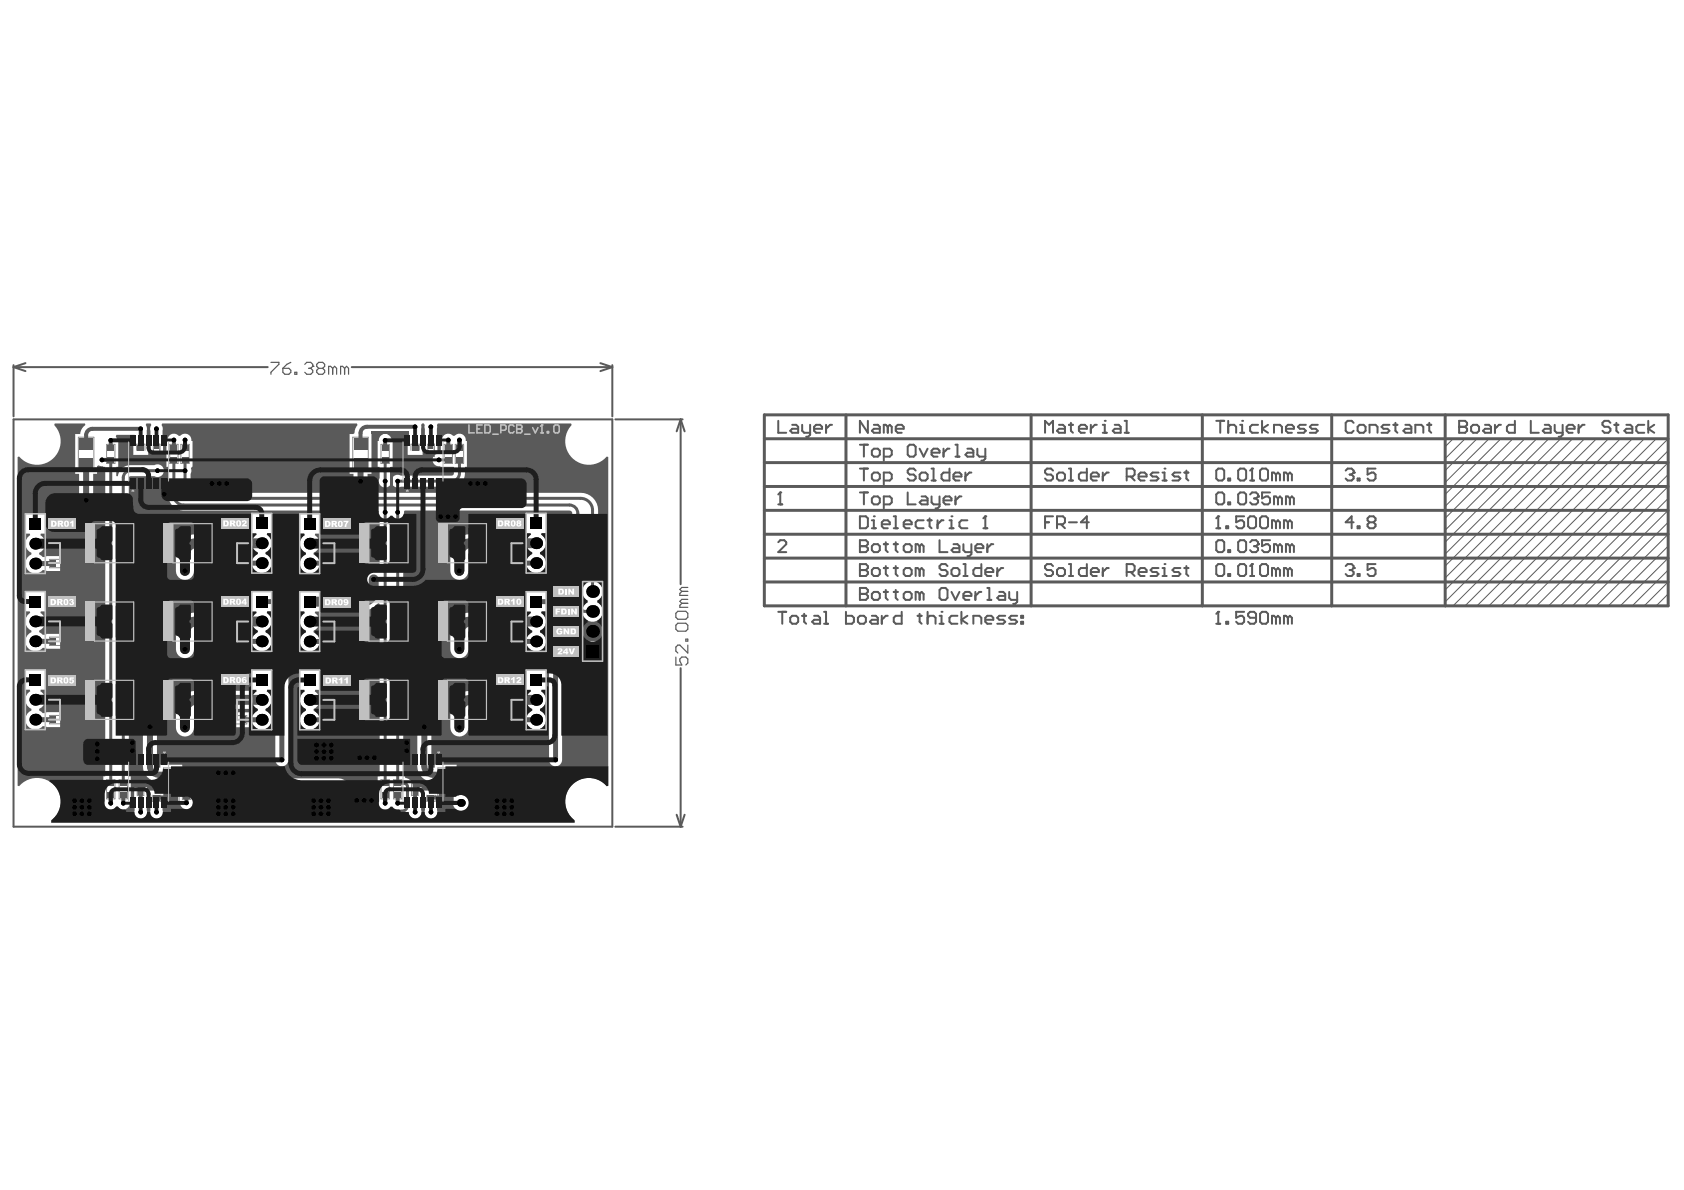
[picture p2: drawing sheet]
<svg xmlns="http://www.w3.org/2000/svg" width="297mm" height="210mm" viewBox="0 0 297 210" stroke-linecap="round" stroke-linejoin="round" font-family="sans-serif">
<g fill="none" stroke="#5a5a5a" stroke-width=".53">
<path d="M134.8 77.4h159.4M134.8 73.2h159.4v33.7h-159.4zM149.2 73.2v33.7M181.9 73.2v33.7M212.1 73.2v33.7M234.9 73.2v33.7M254.9 73.2v33.7M134.8 98.4h159.4M134.8 94.2h159.4M134.8 90h159.4M134.8 85.8h159.4M134.8 81.6h159.4"/>
<path d="M134.8 102.7h159.4"/>
</g>
<g fill="none" stroke="#5a5a5a" stroke-width=".18">
<path d="M256.3 77.4l-1.4 1.4M258.4 77.4l-3.5 3.5M260.5 77.4l-5.6 5.6M262.6 77.4l-7.7 7.7M264.7 77.4l-9.8 9.8M266.8 77.4l-11.9 11.9M269 77.4l-14.1 14M271.1 77.4l-16.2 16.1M273.2 77.4l-18.3 18.2M275.3 77.4l-20.4 20.3M277.4 77.4l-22.5 22.4M279.5 77.4l-24.6 24.5"/>
<path d="M281.6 77.4l-26.7 26.6M283.7 77.4l-28.8 28.8M285.8 77.4l-29.5 29.5M287.9 77.4l-29.5 29.5M290 77.4l-29.5 29.5M292.1 77.4l-29.5 29.5M294.2 79.5l-27.4 27.4M294.2 77.4l-29.5 29.5M294.2 98.4l-8.4 8.5M294.2 96.3l-10.5 10.6M294.2 94.2l-12.6 12.7M294.2 92.1l-14.7 14.8"/>
<path d="M294.2 90l-16.8 16.9M294.2 87.9l-18.9 19M294.2 85.8l-21 21.1M294.2 83.7l-23.1 23.2M294.2 81.6l-25.2 25.3M294.2 104.8l-2.1 2.1M294.2 102.7l-4.2 4.2M294.2 100.5l-6.3 6.4"/>
</g>
<path d="M137.3 74.2v2.1h1.4M139.7 74.9h.7l.4 .4v1h-1.1l-.3-.3 .3-.4h1.1M141.5 74.9v1.1l.3 .3h1.1M142.9 74.9v1.8l-.4 .3h-.3M143.6 75.6h1.4v-.3l-.3-.4h-.7l-.4 .4v.7l.4 .3h.7M145.7 74.9v1.4M146.8 74.9h-.4l-.7 .7M137.3 95.6l.3-.3h.7l.4 .3v.4l-1.4 1.4h1.4M137.3 89h.7M137.6 86.9v2.1" fill="none" stroke="#5a5a5a" stroke-width=".35"/>
<circle cx="137.6" cy="86.9" r=".18" fill="#5a5a5a"/>
<path d="M153.1 74.2v2.1l-1.4-2.1v2.1M154.1 74.9h.7l.4 .4v1h-1.1l-.3-.3 .3-.4h1.1M156.6 75.3l-.4-.4h-.3v1.4M156.6 75.3v1M156.6 75.3l.3-.4 .4 .4v1M158 75.6h1.4v-.3l-.3-.4h-.8l-.3 .4v.7l.3 .3h.8M137.6 86.9l-.3 .3M151.7 103.7v2.1h1l.4-.3v-.4l-.4-.3h-1" fill="none" stroke="#5a5a5a" stroke-width=".35"/>
<circle cx="151.7" cy="104.8" r=".18" fill="#5a5a5a"/>
<g fill="none" stroke="#5a5a5a" stroke-width=".35">
<path d="M151.7 99.5v2.1h1l.4-.3v-.4l-.4-.4h-1M151.7 103.7h1l.4 .4v.3l-.4 .4h-1M154.1 104.4h.7l.4 .4v.7l-.4 .3h-.7l-.3-.3v-.7zM155.9 104.4h.7M156.2 104.1v1.4l.4 .3M157.6 104.4h.7M158 104.1v1.4l.3 .3M159.4 104.8l.4-.4h.7l.3 .4v.7l-.3 .3h-.7l-.4-.3zM162.2 104.8l-.3-.4h-.4v1.4M162.2 104.8v1M162.2 104.8l.4-.4 .3 .4v1M165.7 104.1l.4-.4h.7l.3 .4v1.4l-.3 .3h-.7l-.4-.3z"/>
<path d="M167.8 104.4l.7 1.4 .7-1.4M169.9 105.1h1.4v-.3l-.3-.4h-.7l-.4 .4v.7l.4 .3h.7M172 104.4v1.4M173.1 104.4h-.4l-.7 .7M174.2 103.7h.3v2.1M174.2 105.8h.7M176.3 104.4h.7l.3 .4v1h-1l-.4-.3 .4-.4h1M178 104.4v1.1l.4 .3h1M179.4 104.4v1.8l-.3 .3h-.4"/>
</g>
<circle cx="151.7" cy="100.5" r=".18" fill="#5a5a5a"/>
<g fill="none" stroke="#5a5a5a" stroke-width=".35">
<path d="M151.7 99.5h1l.4 .3v.4l-.4 .3h-1M151.7 95.3v2.1h1l.4-.4v-.3l-.4-.4h-1M156.2 99.8v1.5l.4 .3M158 99.8v1.5l.3 .3M167.1 99.8l-.3-.3h-.7l-.4 .3v.4l.4 .3h.7l.3 .4v.4l-.3 .3h-.7l-.4-.3M169.9 99.5h.4v2.1M173.1 99.5v2.1h-1.1l-.3-.3v-.8l.3-.3h1.1M154.1 100.2h.7l.4 .3v.8l-.4 .3h-.7l-.3-.3v-.8zM155.9 100.2h.7M157.6 100.2h.7M159.4 100.5l.4-.3h.7l.3 .3v.8l-.3 .3h-.7l-.4-.3zM162.2 100.5l-.3-.3h-.4v1.4"/>
<path d="M162.2 100.5v1.1M162.2 100.5l.4-.3 .3 .3v1.1M168.2 100.2h.7l.3 .3v.8l-.3 .3h-.7l-.4-.3v-.8zM169.9 101.6h.7M173.8 100.9h1.4v-.4l-.3-.3h-.7l-.4 .3v.8l.4 .3h.7M175.9 100.2v1.4M177 100.2h-.4l-.7 .7"/>
</g>
<circle cx="151.7" cy="96.3" r=".18" fill="#5a5a5a"/>
<g fill="none" stroke="#5a5a5a" stroke-width=".35">
<path d="M151.7 95.3h1l.4 .3v.4l-.4 .3h-1M151.7 91.1h1l.4 .3v1.4l-.4 .4h-1zM153.8 93.2h.7M153.8 91.8h.3v1.4M154.1 96h.7l.4 .3v.7l-.4 .4h-.7l-.3-.4v-.7zM155.9 96h.7M156.2 95.6v1.4l.4 .4M157.6 96h.7M158 95.6v1.4l.3 .4M159.4 96.3l.4-.3h.7l.3 .3v.7l-.3 .4h-.7l-.4-.4zM162.2 96.3l-.3-.3h-.4v1.4M162.2 96.3v1.1"/>
<path d="M162.2 96.3l.4-.3 .3 .3v1.1M165.7 95.3v2.1h1.4M168.2 96h.7l.3 .3v1.1h-1l-.4-.4 .4-.3h1M169.9 96v1l.4 .4h1M171.3 96v1.7l-.3 .4h-.4M172 96.7h1.4v-.4l-.3-.3h-.7l-.4 .3v.7l.4 .4h.7M174.2 96v1.4M175.2 96h-.3l-.7 .7"/>
</g>
<circle cx="154.1" cy="91.1" r=".18" fill="#5a5a5a"/>
<path d="M155.5 92.5h1.4v-.4l-.3-.3h-.7l-.4 .3v.7l.4 .4h.7M157.6 93.2h.7M157.6 91.1h.4v2.1M159.4 92.5h1.4v-.4l-.3-.3h-.7l-.4 .3v.7l.4 .4h.7M162.9 91.8h-1l-.4 .3v.7l.4 .4h1M163.6 91.8h.7M164 91.4v1.4l.3 .4M165.4 91.8v1.4M166.4 91.8h-.3l-.7 .7M167.5 93.2h.7M167.5 91.8h.3v1.4" fill="none" stroke="#5a5a5a" stroke-width=".35"/>
<circle cx="167.8" cy="91.1" r=".18" fill="#5a5a5a"/>
<path d="M170.6 91.8h-1l-.4 .3v.7l.4 .4h1M173.4 93.2h.8M173.8 91.1v2.1" fill="none" stroke="#5a5a5a" stroke-width=".35"/>
<circle cx="173.8" cy="91.1" r=".18" fill="#5a5a5a"/>
<g fill="none" stroke="#5a5a5a" stroke-width=".35">
<path d="M151.7 78.4h1.4M152.4 78.4v2.1M153.8 79.5l.3-.4h.7l.4 .4v.7l-.4 .3h-.7l-.3-.3zM160.5 78.4h.7l.3 .4v1.4l-.3 .3h-.7l-.4-.3v-1.4zM162.2 79.1l.7 1.4 .7-1.4M164.3 79.8h1.4v-.3l-.3-.4h-.7l-.4 .4v.7l.4 .3h.7M166.4 79.1v1.4M167.5 79.1h-.4l-.7 .7M168.5 78.4h.4v2.1M170.6 79.1h.7l.4 .4v1h-1.1l-.3-.3 .3-.4h1.1M172.4 79.1v1.1l.3 .3h1.1M173.8 79.1v1.8l-.4 .3h-.3"/>
<path d="M184.3 76.3v-2.1l.7 .7 .7-.7v2.1M186.8 74.9h.7l.3 .4v1h-1l-.4-.3 .4-.4h1M188.5 74.9h.8M188.9 74.6v1.4l.4 .3M190.3 75.6h1.4v-.3l-.3-.4h-.7l-.4 .4v.7l.4 .3h.7M192.4 74.9v1.4M193.5 74.9h-.4l-.7 .7M194.5 74.9h.4v1.4M194.5 76.3h.7M151.7 86.9h1.4M151.7 82.7h1.4M152.4 82.7v2.1"/>
<path d="M152.4 86.9v2.1M153.8 87.9l.3-.3h.7l.4 .3v.7l-.4 .4h-.7l-.3-.4zM153.8 83.7l.3-.3h.7l.4 .3v.7l-.4 .4h-.7l-.3-.4zM155.9 89h1l.4-.4v-.7l-.4-.3h-1v2.1M155.9 84.8h1l.4-.4v-.7l-.4-.3h-1v2.1M155.9 80.5h1l.4-.3v-.7l-.4-.4h-1v2.1M160.1 86.9v2.1h1.4M161.5 83l-.3-.3h-.7l-.4 .3v.4l.4 .3h.7l.3 .4v.3l-.3 .4h-.7l-.4-.4M162.2 83.7l.4-.3h.7l.3 .3v.7l-.3 .4h-.7l-.4-.4zM162.6 87.6h.7l.3 .3v1.1h-1l-.4-.4 .4-.3h1M164.3 87.6v1l.4 .4h1M164.3 82.7h.4v2.1"/>
<path d="M164.3 84.8h.7M165.7 87.6v1.7l-.3 .4h-.4M166.4 88.3h1.4v-.4l-.3-.3h-.7l-.4 .3v.7l.4 .4h.7M167.5 82.7v2.1h-1.1l-.3-.4v-.7l.3-.3h1.1M168.2 84.1h1.4v-.4l-.4-.3h-.7l-.3 .3v.7l.3 .4h.7M168.5 87.6v1.4M168.5 80.5h.7M169.6 87.6h-.4l-.7 .7M170.3 83.4v1.4M171.3 83.4h-.3l-.7 .7M173.8 91.1l-.4 .3"/>
</g>
<circle cx="194.9" cy="74.2" r=".18" fill="#5a5a5a"/>
<g fill="none" stroke="#5a5a5a" stroke-width=".35">
<path d="M196.6 74.9h.7l.4 .4v1h-1.1l-.3-.3 .3-.4h1.1M198.4 76.3h.7M198.4 74.2h.3v2.1M185.7 99.8l-.3-.3h-.7l-.4 .3v.4l.4 .3h.7l.3 .4v.4l-.3 .3h-.7l-.4-.3M188.5 99.5h.4v2.1M191.7 99.5v2.1h-1l-.4-.3v-.8l.4-.3h1M186.4 100.5l.4-.3h.7l.3 .3v.8l-.3 .3h-.7l-.4-.3zM188.5 101.6h.8M192.4 100.9h1.4v-.4l-.3-.3h-.7l-.4 .3v.8l.4 .3h.7M194.5 100.2v1.4M195.6 100.2h-.4l-.7 .7M198.7 100.9h1.1l.3-.4v-.7l-.3-.3h-1.1v2.1"/>
<path d="M199.4 100.9l.7 .7M200.8 100.9h1.4v-.4l-.3-.3h-.7l-.4 .3v.8l.4 .3h.7M204.3 100.2h-1l-.4 .3 .4 .4h.7l.3 .4-.3 .3h-1.1M205.1 101.6h.7M205.1 100.2h.3v1.4"/>
</g>
<circle cx="205.4" cy="99.5" r=".18" fill="#5a5a5a"/>
<g fill="none" stroke="#5a5a5a" stroke-width=".35">
<path d="M184.3 92.1h.7M185.7 91.1h-1.4v2.1M185.7 83l-.3-.3h-.7l-.4 .3v.4l.4 .3h.7l.3 .4v.3l-.3 .4h-.7l-.4-.4M186.4 92.5h1.1l.3-.4v-.7l-.3-.3h-1.1v2.1M186.4 83.7l.4-.3h.7l.3 .3v.7l-.3 .4h-.7l-.4-.4zM187.1 92.5l.7 .7M188.5 92.1h1.5M188.5 82.7h.4v2.1M188.5 84.8h.8M191.7 82.7v2.1h-1l-.4-.4v-.7l.4-.3h1M192.1 92.1h-1.4l1-1v2.1M192.4 84.1h1.4v-.4l-.3-.3h-.7l-.4 .3v.7l.4 .4h.7"/>
<path d="M194.5 83.4v1.4M195.6 83.4h-.4l-.7 .7M198.7 84.1h1.1l.3-.4v-.7l-.3-.3h-1.1v2.1M199.4 84.1l.7 .7M200.8 84.1h1.4v-.4l-.3-.3h-.7l-.4 .3v.7l.4 .4h.7M204.3 83.4h-1l-.4 .3 .4 .4h.7l.3 .3-.3 .4h-1.1M205.1 84.8h.7M205.1 83.4h.3v1.4M209.3 99.8v1.5l.3 .3M208.2 100.2h-1l-.4 .3 .4 .4h.7l.3 .4-.3 .3h-1.1M208.9 100.2h.7"/>
</g>
<circle cx="205.4" cy="82.7" r=".18" fill="#5a5a5a"/>
<path d="M214.5 74.2h1.4M215.2 74.2v2.1M216.6 74.2v2.1M216.6 75.3l.4-.4h.7l.3 .4v1M218.7 74.9h.4v1.4M218.7 76.3h.8M208.2 83.4h-1l-.4 .3 .4 .4h.7l.3 .3-.3 .4h-1.1M208.9 83.4h.7M209.3 83v1.4l.3 .4" fill="none" stroke="#5a5a5a" stroke-width=".35"/>
<circle cx="219.1" cy="74.2" r=".18" fill="#5a5a5a"/>
<path d="M221.9 74.9h-1l-.4 .4v.7l.4 .3h1M222.6 74.2v2.1M223.7 74.9l-1.1 .7 1.1 .7M224.7 76.3v-1.4h1.1l.3 .4v1M226.8 75.6h1.4v-.3l-.3-.4h-.7l-.4 .4v.7l.4 .3h.7M230.3 74.9h-1l-.4 .4 .4 .3h.7l.3 .4-.3 .3h-1.1M232.4 74.9h-1l-.4 .4 .4 .3h.7l.3 .4-.3 .3h-1.1M214.5 99.8l.4-.3h.7l.3 .3v1.5l-.3 .3h-.7l-.4-.3zM218.4 99.8l.3-.3h.8l.3 .3v1.5l-.3 .3h-.8l-.3-.3zM220.9 99.5v2.1M216.6 101.3h.4v.3h-.4zM220.5 101.6h.7" fill="none" stroke="#5a5a5a" stroke-width=".35"/>
<circle cx="220.9" cy="99.5" r=".18" fill="#5a5a5a"/>
<path d="M214.5 95.6l.4-.3h.7l.3 .3v1.4l-.3 .4h-.7l-.4-.4zM216.6 97h.4v.4h-.4zM218.4 95.6l.3-.3h.8l.3 .3v1.4l-.3 .4h-.8l-.3-.4zM220.5 95.6l.4-.3h.7l.3 .3v.4M220.9 99.5l-.4 .3M222.6 99.5h.7l.4 .3v1.5l-.4 .3h-.7l-.3-.3v-1.5zM225.1 100.5l-.4-.3h-.3v1.4M225.1 100.5v1.1M225.1 100.5l.3-.3 .4 .3v1.1M227.2 100.5l-.4-.3h-.3v1.4M227.2 100.5v1.1M227.2 100.5l.3-.3 .4 .3v1.1" fill="none" stroke="#5a5a5a" stroke-width=".35"/>
<circle cx="221.9" cy="96" r=".18" fill="#5a5a5a"/>
<path d="M214.5 93.2h.7M214.9 91.1v2.1M221.2 96.3h.4M221.6 96.3l.3 .4v.3l-.3 .4h-.7l-.4-.4M221.9 96l-.3 .3M224 95.3h-1.4v1l.7-.3h.4l.3 .3v.7l-.3 .4h-.7l-.4-.4M225.4 96.3l-.3-.3h-.4v1.4M225.4 96.3v1.1M225.4 96.3l.4-.3 .3 .3v1.1M227.5 96.3l-.3-.3h-.4v1.4M227.5 96.3v1.1M227.5 96.3l.4-.3 .3 .3v1.1" fill="none" stroke="#5a5a5a" stroke-width=".35"/>
<circle cx="214.9" cy="91.1" r=".18" fill="#5a5a5a"/>
<g fill="none" stroke="#5a5a5a" stroke-width=".35">
<path d="M214.5 87.2l.4-.3h.7l.3 .3v1.4l-.3 .4h-.7l-.4-.4zM214.9 91.1l-.4 .3M216.3 92.8h.3v.4h-.3zM216.6 88.6h.4v.4h-.4zM218.4 87.2l.3-.3h.8l.3 .3v1.4l-.3 .4h-.8l-.3-.4zM219.5 91.1h-1.5v1l.7-.3h.4l.4 .3v.7l-.4 .4h-.7l-.4-.4M220.5 91.1h.7l.4 .3v1.4l-.4 .4h-.7l-.3-.4v-1.4zM220.5 87.2l.4-.3h.7l.3 .3v.4M222.6 91.1h.7l.4 .3v1.4l-.4 .4h-.7l-.3-.4v-1.4zM225.1 92.1l-.4-.3h-.3v1.4M225.1 92.1v1.1M225.1 92.1l.3-.3 .4 .3v1.1"/>
<path d="M227.2 92.1l-.4-.3h-.3v1.4M227.2 92.1v1.1M227.2 92.1l.3-.3 .4 .3v1.1"/>
</g>
<circle cx="221.9" cy="87.6" r=".18" fill="#5a5a5a"/>
<g fill="none" stroke="#5a5a5a" stroke-width=".35">
<path d="M214.9 82.7h.7l.3 .3v1.4l-.3 .4h-.7l-.4-.4v-1.4zM216.6 84.4h.4v.4h-.4zM218.4 83l.3-.3h.8l.3 .3v1.4l-.3 .4h-.8l-.3-.4zM220.5 84.8h.7M220.9 82.7v2.1M221.2 87.9h.4M221.6 87.9l.3 .4v.3l-.3 .4h-.7l-.4-.4M221.9 87.6l-.3 .3M224 86.9h-1.4v1l.7-.3h.4l.3 .3v.7l-.3 .4h-.7l-.4-.4M225.4 87.9l-.3-.3h-.4v1.4M225.4 87.9v1.1M225.4 87.9l.4-.3 .3 .3v1.1"/>
<path d="M227.5 87.9l-.3-.3h-.4v1.4M227.5 87.9v1.1M227.5 87.9l.4-.3 .3 .3v1.1"/>
</g>
<circle cx="220.9" cy="82.7" r=".18" fill="#5a5a5a"/>
<g fill="none" stroke="#5a5a5a" stroke-width=".35">
<path d="M238.8 74.6l-.4-.4h-.7l-.3 .4v1.4l.3 .3h.7l.4-.3M239.5 75.3l.3-.4h.7l.4 .4v.7l-.4 .3h-.7l-.3-.3zM241.6 76.3v-1.4h1l.4 .4v1M245.1 74.9h-1.1l-.3 .4 .3 .3h.7l.4 .4-.4 .3h-1M245.8 74.9h.7M246.1 74.6v1.4l.4 .3M247.9 74.9h.7l.3 .4v1h-1l-.4-.3 .4-.4h1M249.6 76.3v-1.4h1.1l.4 .4v1M251.8 74.9h.7M252.1 74.6v1.4l.4 .3M220.9 82.7l-.4 .3M222.6 82.7h.7l.4 .3v1.4l-.4 .4h-.7l-.3-.4v-1.4z"/>
<path d="M225.1 83.7l-.4-.3h-.3v1.4M225.1 83.7v1.1M225.1 83.7l.3-.3 .4 .3v1.1M227.2 83.7l-.4-.3h-.3v1.4M227.2 83.7v1.1M227.2 83.7l.3-.3 .4 .3v1.1M237.4 99.8l.3-.3h.7l.4 .3v.4"/>
</g>
<circle cx="238.8" cy="100.2" r=".18" fill="#5a5a5a"/>
<path d="M237.4 83l.3-.3h.7l.4 .3v.4M238.8 92.1h-1.4l1-1v2.1M239.5 92.8h.3v.4h-.3zM241.6 92.1l-.4-.3v-.4l.4-.3h.7l.3 .3v.4l-.3 .3M241.6 92.1l-.4 .4v.3l.4 .4h.7l.3-.4v-.3l-.3-.4M241.6 92.1h.7M242.6 99.5h-1.4v1l.7-.3h.4l.3 .3v.8l-.3 .3h-.7l-.4-.3M238.1 100.5h.3M238.4 100.5l.4 .4v.4l-.4 .3h-.7l-.3-.3M238.8 100.2l-.4 .3M239.5 101.3h.3v.3h-.3z" fill="none" stroke="#5a5a5a" stroke-width=".35"/>
<circle cx="238.8" cy="83.4" r=".18" fill="#5a5a5a"/>
<path d="M257.4 74.2v2.1h1l.4-.3v-.4l-.4-.3h-1M238.1 83.7h.3M238.4 83.7l.4 .4v.3l-.4 .4h-.7l-.3-.4M238.8 83.4l-.4 .3M239.5 84.4h.3v.4h-.3zM242.6 82.7h-1.4v1l.7-.3h.4l.3 .3v.7l-.3 .4h-.7l-.4-.4" fill="none" stroke="#5a5a5a" stroke-width=".35"/>
<circle cx="257.4" cy="75.3" r=".18" fill="#5a5a5a"/>
<g fill="none" stroke="#5a5a5a" stroke-width=".35">
<path d="M257.4 74.2h1l.4 .4v.3l-.4 .4h-1M259.5 75.3l.3-.4h.7l.4 .4v.7l-.4 .3h-.7l-.3-.3zM261.9 74.9h.7l.4 .4v1h-1.1l-.3-.3 .3-.4h1.1M263.7 74.9v1.4M264.7 74.9h-.3l-.7 .7M267.2 74.2v2.1h-1l-.4-.3v-.7l.4-.4h1M270 74.2v2.1h1.4M272.5 74.9h.7l.3 .4v1h-1l-.4-.3 .4-.4h1M274.2 74.9v1.1l.4 .3h1M275.6 74.9v1.8l-.3 .3h-.4M276.3 75.6h1.4v-.3l-.3-.4h-.7l-.4 .4v.7l.4 .3h.7M278.4 74.9v1.4"/>
<path d="M279.5 74.9h-.4l-.7 .7M284.1 74.6l-.4-.4h-.7l-.3 .4v.3l.3 .4h.7l.4 .3v.4l-.4 .3h-.7l-.3-.3M284.8 74.9h.7M285.1 74.6v1.4l.4 .3M286.9 74.9h.7l.3 .4v1h-1l-.4-.3 .4-.4h1M290 74.9h-1l-.4 .4v.7l.4 .3h1M290.7 74.2v2.1M291.8 74.9l-1.1 .7 1.1 .7M137.3 107.9h1.4M138 107.9v2.1M139.4 109l.3-.4h.7l.4 .4v.7l-.4 .3h-.7l-.3-.3zM141.5 108.6h.7"/>
<path d="M141.8 108.3v1.4l.4 .3M143.6 108.6h.7l.4 .4v1h-1.1l-.4-.3 .4-.4h1.1M145.4 107.9h.3v2.1M145.4 110h.7M149.2 107.9v2.1h1.1l.3-.3v-.7l-.3-.4h-1.1M151.3 109l.4-.4h.7l.3 .4v.7l-.3 .3h-.7l-.4-.3zM153.8 108.6h.7l.3 .4v1h-1l-.4-.3 .4-.4h1M155.5 108.6v1.4M156.6 108.6h-.4l-.7 .7M159.1 107.9v2.1h-1.1l-.4-.3v-.7l.4-.4h1.1M161.9 108.6h.7M162.2 108.3v1.4l.4 .3"/>
<path d="M163.6 109l.4-.4h.7l.3 .4v1M163.6 107.9v2.1M165.7 110h.7M165.7 108.6h.4v1.4"/>
</g>
<circle cx="166.1" cy="107.9" r=".18" fill="#5a5a5a"/>
<path d="M168.9 108.6h-1.1l-.3 .4v.7l.3 .3h1.1M169.6 107.9v2.1M170.6 108.6l-1 .7 1 .7M171.7 110v-1.4h1l.4 .4v1M173.8 109.3h1.4v-.3l-.3-.4h-.8l-.3 .4v.7l.3 .3h.8M177.3 108.6h-1l-.4 .4 .4 .3h.7l.3 .4-.3 .3h-1.1M179.4 108.6h-1l-.4 .4 .4 .3h.7l.3 .4-.3 .3h-1.1M180.1 108.6h.4v.4h-.4zM180.1 109.7h.4v.3h-.4zM214.5 110h.7M214.9 107.9v2.1" fill="none" stroke="#5a5a5a" stroke-width=".35"/>
<circle cx="214.9" cy="107.9" r=".18" fill="#5a5a5a"/>
<g fill="none" stroke="#5a5a5a" stroke-width=".35">
<path d="M2.4 64.4v9.1M2.4 74h105.6v71.8h-105.6zM2.4 64.8l2.1 .7M2.4 64.8h44.8M4.5 64.1l-2.1 .7M62 64.8h46M105.9 64.1l2.1 .7M108 64.4v9.1M108 64.8l-2.1 .7M108.5 74h11.9M120.1 74l.7 2.1M120.1 74l-.7 2.1"/>
<path d="M120.1 74v29.1M120.1 117.9v27.9M214.9 107.9l-.4 .4M216.3 109.7h.3v.3h-.3zM219.5 107.9h-1.5v1.1l.7-.4h.4l.4 .4v.7l-.4 .3h-.7l-.4-.3M221.6 109h-1.1l-.3-.4v-.3l.3-.4h.7l.4 .4v1.4l-.4 .3h-.7l-.3-.3M222.6 107.9h.7l.4 .4v1.4l-.4 .3h-.7l-.3-.3v-1.4zM225.1 109l-.4-.4h-.3v1.4M225.1 109v1M225.1 109l.3-.4 .4 .4v1M227.2 109l-.4-.4h-.3v1.4M227.2 109v1"/>
<path d="M227.2 109l.3-.4 .4 .4v1M108.5 145.8h11.9M119.4 143.7l.7 2.1M120.8 143.7l-.7 2.1"/>
</g>
<g fill="none" stroke="#5a5a5a" stroke-width=".21">
<path d="M47.8 63.9h1.4v.4l-1.4 1.4v.3M49.9 65h1l.4 .3v.4l-.4 .3h-.7l-.3-.3zM51.3 63.9l-.7 .4-.7 .7M52 65.7h.4v.3h-.4zM53.8 64.3l.3-.4h.7l.4 .4v.3M54.5 65h.3M54.8 65l.4 .3v.4l-.4 .3h-.7l-.3-.3M55.2 64.6h.1M55.2 64.6l-.4 .4M56.2 65l-.3-.4v-.3l.3-.4h.7l.4 .4v.3l-.4 .4M56.2 65l-.3 .3v.4l.3 .3h.7l.4-.3v-.4l-.4-.3M56.2 65h.7"/>
<path d="M58.7 65l-.4-.4h-.3v1.4M58.7 65v1M58.7 65l.3-.4 .4 .4v1M60.8 65l-.4-.4h-.3v1.4M60.8 65v1M60.8 65l.3-.4 .4 .4v1M119.2 108.2l.4-.4h1.4l.3 .4v.7l-.3 .3h-1.4l-.4-.3zM119.2 110.3l.4-.4h1.4l.3 .4v.7l-.3 .3h-1.4l-.4-.3zM119.2 115.9v1.4h1.1l-.4-.7v-.4l.4-.3h.7l.3 .3v.7l-.3 .4M120.3 104.3l-.4 .4v.3h1.4M120.3 106.4l-.4 .4v.3h1.4M120.3 106.4h1"/>
<path d="M120.3 104.3h1M121 112.7h.3v.4h-.3zM121.3 113.8v1.4l-1.4-1.4h-.3l-.4 .3v.7l.4 .4M121.3 105.7h-1l-.4 .4 .4 .3M121.3 103.6h-1l-.4 .4 .4 .3"/>
</g>
<g fill="none" stroke="#8c8c8c" stroke-width=".18">
<path d="M13.8 77.1h2.8v5.9h-2.8zM18.8 78.4h1.5v3.4h-1.5zM24.1 79.4v-1.1h1.5v1.1M27.1 78.3h1.1v2.2h-1.1zM28.2 78.3v2.3M29.9 78.4h1.5v3.4h-1.5zM31.9 78.4h1.5v3.4h-1.5zM62.2 77.1h2.8v5.9h-2.8zM67.2 78.4h1.5v3.4h-1.5zM72.5 79.4v-1.1h1.5v1.1M76.6 78.3h-1.1v2.2h1.1M76.6 78.3v2.3"/>
<path d="M78.3 78.4h1.5v3.4h-1.5zM80.3 78.4h1.5v3.4h-1.5zM8.7 98.7h3.4v1.4h-3.4zM24.1 80.7v1.1h1.5v-1.1M40.2 98.6h3.3v1.5h-3.3zM57.3 98.6h3.3v1.5h-3.3zM72.5 80.7v1.1h1.5v-1.1M88.5 98.6h3.4v1.5h-3.4zM8.7 112.4h3.4v1.5h-3.4zM40.2 112.4h3.3v1.5h-3.3zM57.3 112.4h3.3v1.5h-3.3zM88.5 112.4h3.4v1.5h-3.4z"/>
<path d="M8.7 126.2h3.4v1.5h-3.4zM18.8 137.5h1.5v3.4h-1.5zM21 137.5h1.5v3.4h-1.5zM24.2 138.1v2.2M24.2 138.1h1.2v2.2h-1.2zM26.9 139v-1.1h1.4v1.1M28.8 135.5h2.8v5.8h-2.8zM32.2 137.6h1.5v3.4h-1.5zM40.2 126.2h3.3v1.5h-3.3zM57.3 126.2h3.3v1.5h-3.3zM67.2 137.5h1.5v3.4h-1.5zM69.4 137.5h1.5v3.4h-1.5z"/>
<path d="M72.6 138.1v2.2M72.6 138.1h1.2v2.2h-1.2M75.3 139v-1.1h1.5v1.1M77.2 135.5h2.8v5.8h-2.8zM88.5 126.2h3.4v1.5h-3.4zM26.9 140.3v1h1.4v-1M75.3 140.3v1h1.5v-1"/>
</g>
<g fill="#5a5a5a">
<path d="M68.3 76.3h3.9v1.5h-.3v2.4h2.6v-2.4h-.2v-2.8l.1-.3h.4l.1 .3v.7v4.1h2l.1 .3a1.12 1.12 0 0 0-.7 1.3 1.12 1.12 0 0 0 1.3 .8l.2 .1h2.3l-.1 1.4-.3 .2h-9a1.15 1.15 0 0 0-1.5 .4l-.3-.2v-1.8h.4v-4.5h-.2a1.1 1.1 0 0 0-.8-1.2z"/>
<path d="M3.1 80.6l.3-.1a4.2 4.2 0 0 0 5.9 .4 4.2 4.2 0 0 0 .3-5.9l.1-.3h5.3l.1 .3a2.09 2.09 0 0 0-1 1.6h-.8v7h.7v4.6a1.24 1.24 0 0 0 1.2 1.3 1.24 1.24 0 0 0 1.2-1.3v-4.6h.7v-1.4l.3-.1 1.2 .2v54.6h-.4v4.6h.2a1.14 1.14 0 0 0 .7 1.2 1.14 1.14 0 0 0 1.4-.4h.3a1.14 1.14 0 0 0 1.4 .4 1.14 1.14 0 0 0 .7-1.2h.2v-4.6h-.4v-52.6l.3-.3h4.2a1.12 1.12 0 0 0 1.7-1 1.12 1.12 0 0 0-1.7-1h-4.2a2.2 2.2 0 0 0-2.2 2h-.3v-1.7h.4v-4.5h-.2l-.3-.8 .1-.3h3.3v1.1h-.3v2.4h2.6v-2.4h-.2v-2.3l-.2-.5 .1-.3h.8l.1 .3a1.1 1.1 0 0 0-.2 1v3.8h2.3l-.1-4.3-.2-.5 .1-.3h34.3l.2 .3a2.1 2.1 0 0 0-.6 1.4l-.2 .2h-.6v7h.7a2.3 2.3 0 0 0 .3 2.1 1.24 1.24 0 0 0 1.4 .3 1.24 1.24 0 0 0 .7-1.1v-1.3h.7v-7l.2-.3h1.8v.3a1.12 1.12 0 0 0-.7 1.2h-.2v4.5h.4v2a1.12 1.12 0 0 0 .4 1.5 1.12 1.12 0 0 0 1.5-.3l.4 .1a1.11 1.11 0 0 0 1.4 .2h9a2.34 2.34 0 0 0 2.3-2.3v-1.2h.4v-4.5h-.2a1.2 1.2 0 0 0-.8-1.2 1.2 1.2 0 0 0-1.3 .3 1.2 1.2 0 0 0-1.4-.3 1.2 1.2 0 0 0-.8 1.2h-.1v2l-.2 .1-.3 .1-.1-.3v-1.9h-.1v-2.8l.1-.3h23.5l.1 .3a4.2 4.2 0 0 0 .3 5.9 4.2 4.2 0 0 0 5.9-.4l.3 .1v58l-.3 .1a4.2 4.2 0 0 0-6.1-.2 4.2 4.2 0 0 0 .4 6.2v.4h-92.2v-.4a4.2 4.2 0 0 0 .4-6.2 4.2 4.2 0 0 0-6.1 .2l-.3-.1zM29.8 76.9l-.2 .9h-.2v4.5h.3v5.1a2.67 2.67 0 0 0 2.7 2.7h34.3l.3 .8v9.8l-.3 .1a1.59 1.59 0 0 0-2.4 1.4v1.9l-.1 .3-.3 .1h-7.5v-.1h-3.5v3.5h.8v.2a1.73 1.73 0 0 0-.8 1.7 1.73 1.73 0 0 0 1 1.4v.3a1.75 1.75 0 0 0-.7 2.7 1.75 1.75 0 0 0 2.7 .1h.8v.2h2.4v-2.7h-2.4v.2h-.8l-.6-.5v-.3a1.74 1.74 0 0 0 1.1-1.4 1.74 1.74 0 0 0-.9-1.7l.1-.2h.8v-.2h7.5a3.5 3.5 0 0 0 2.8-1.3l.3 .1v30.4h-.4v4.6h.2v.4l-.1 .2h-4.8l-.2-.2v-2.6a1.99 1.99 0 0 0-2-2h-25.5v-.3h-2.1v-2.1h-3.8v.5h-.5l-.1-.1v-7.1a1.24 1.24 0 0 0-1.3-1.2 1.24 1.24 0 0 0-1.2 1.2v7a2.72 2.72 0 0 0 2.7 2.7h.4v1.6h-2v2.4h.2v1.1a1.12 1.12 0 0 0 1.2 1.4 1.12 1.12 0 0 0 1-1.5v-1h3.1a1.12 1.12 0 0 0 1.2 .8 1.12 1.12 0 0 0 1-1.1h.2v-2.3h25.5l.1 2.7a2.07 2.07 0 0 0 2 2l9.1 .1 1-.4 .4 .1a1.12 1.12 0 0 0 1.4 .5 1.12 1.12 0 0 0 .6-1.4v-4l-1.4-.1a1.54 1.54 0 0 0-1.4-1.6v-.3h-.4v-46l.2-.7 .1-.1h29a.5 .5 0 0 1 .5 .5v15.9a2.32 2.32 0 0 0 2.1 2.3 1.81 1.81 0 0 0 2.8 .3 1.81 1.81 0 0 0-.4-2.8v-.4a1.79 1.79 0 0 0 .1-3.1v-12.8a3.1 3.1 0 0 0-3.1-3.1h-68.5l-.3-.3 .1-4 .3-.3v-4.5h-.2a1.2 1.2 0 0 0-.8-1.2 1.2 1.2 0 0 0-1.3 .3 1.26 1.26 0 0 0-1.9 0zM80.5 95.3a3.5 3.5 0 0 0-1.1 2.4v3a1.59 1.59 0 0 0 1.6 1.6 1.59 1.59 0 0 0 1.6-1.6v-3l.1-.2 .2-.1h10.8v.4l-.4 .4h-.8v-.2h-2.5v2.6h2.5v-.1h.8a1.75 1.75 0 0 0 2.7-.1 1.75 1.75 0 0 0-.7-2.7v-.3a1.74 1.74 0 0 0 1-1.5 1.74 1.74 0 0 0-.8-1.6v-.3h.8v-3.4h-3.5v3.4l-.2 .2h-9.6a3.5 3.5 0 0 0-2.5 1.1zM32.1 95.3a3.5 3.5 0 0 0-1.1 2.5v2.9a1.59 1.59 0 0 0 1.6 1.6 1.59 1.59 0 0 0 1.6-1.6v-3l.1-.2 .2-.1h10.8v.5l-.4 .3h-.8v-.2h-2.4v2.6h2.4v-.1h.8a1.75 1.75 0 0 0 2.7-.1 1.75 1.75 0 0 0-.7-2.7v-.3a1.74 1.74 0 0 0 1-1.5 1.74 1.74 0 0 0-.8-1.6v-.2h.8v-3.5h-3.5v3.5l-.2 .1h-9.6a3.5 3.5 0 0 0-2.5 1.1zM52.9 90.7v3.4h.8v.3a1.73 1.73 0 0 0-.8 1.6 1.73 1.73 0 0 0 1 1.5v.3a1.75 1.75 0 0 0-.7 2.7 1.75 1.75 0 0 0 2.8 0h.7v.1h2.4v-2.6h-2.4v.2a1.36 1.36 0 0 1-1.4-.5v-.2a1.74 1.74 0 0 0 1.1-1.5 1.74 1.74 0 0 0-.9-1.6l.1-.3h.8v-3.4zM4.5 90.7v3.4h.8v.3a1.73 1.73 0 0 0-.8 1.6 1.73 1.73 0 0 0 1 1.5v.3a1.75 1.75 0 0 0-.7 2.6 1.75 1.75 0 0 0 2.7 .2h.6v.1h2.5v-2.6h-2.5v.2h-.6l-.6-.5v-.3a1.74 1.74 0 0 0 1.1-1.5 1.74 1.74 0 0 0-.9-1.6l.1-.3h.8v-3.4zM4.5 104.4v3.4h.8v.3a1.73 1.73 0 0 0-.8 1.6 1.73 1.73 0 0 0 1 1.5v.3a1.75 1.75 0 0 0-.7 2.6 1.75 1.75 0 0 0 2.7 .2h.6v.1h2.5v-2.6h-2.5v.2h-.6l-.6-.5v-.3a1.74 1.74 0 0 0 1.1-1.5 1.74 1.74 0 0 0-.9-1.6l.1-.3h.8v-3.4zM102.7 113.1v3.6h3.6v-3.6zM80.5 122.9a3.5 3.5 0 0 0-1.1 2.5v2.9a1.59 1.59 0 0 0 1.6 1.6 1.59 1.59 0 0 0 1.6-1.6v-2.9l.1-.3 .2-.1h10.8v.5l-.4 .3h-.8v-.2h-2.5v2.7h2.5v-.2h.8a1.75 1.75 0 0 0 2.7-.1 1.75 1.75 0 0 0-.7-2.6v-.3a1.74 1.74 0 0 0 1-1.5 1.74 1.74 0 0 0-.8-1.6v-.3h.8v-3.5h-3.5v3.5l-.2 .2h-9.6a3.5 3.5 0 0 0-2.5 1zM32.1 122.9a3.5 3.5 0 0 0-1.1 2.5v2.9a1.59 1.59 0 0 0 1.6 1.6 1.59 1.59 0 0 0 1.6-1.6v-2.9l.1-.3 .2-.1h10.8v.5l-.4 .3h-.8v-.2h-2.4v2.7h2.4v-.2h.8a1.75 1.75 0 0 0 2.7-.1 1.75 1.75 0 0 0-.7-2.6v-.3a1.74 1.74 0 0 0 1-1.5 1.74 1.74 0 0 0-.8-1.6v-.3h.8v-3.5h-3.5v3.5l-.2 .2h-9.6a3.5 3.5 0 0 0-2.5 1zM4.5 118.2v3.5h.8v.2a1.73 1.73 0 0 0-.8 1.6 1.73 1.73 0 0 0 1 1.5v.3a1.75 1.75 0 0 0-.7 2.7 1.75 1.75 0 0 0 2.7 .1h.6v.2h2.5v-2.7h-2.5v.2h-.6l-.6-.5v-.3a1.74 1.74 0 0 0 1.1-1.5 1.74 1.74 0 0 0-.9-1.6l.1-.2h.8v-3.5zM52.9 118.2v3.5h.8v.3a1.73 1.73 0 0 0-.8 1.6 1.73 1.73 0 0 0 1 1.5v.3a1.75 1.75 0 0 0-.7 2.6 1.75 1.75 0 0 0 2.7 .1h.8v.2h2.4v-2.7h-2.4v.2h-.8l-.6-.4v-.3a1.74 1.74 0 0 0 1.1-1.5 1.74 1.74 0 0 0-.9-1.6l.1-.3h.8v-3.5zM80.5 109.1a3.5 3.5 0 0 0-1.1 2.5v2.9a1.59 1.59 0 0 0 1.6 1.6 1.59 1.59 0 0 0 1.6-1.6v-2.9l.1-.3 .2-.1h10.8v.5l-.4 .3h-.8v-.2h-2.5v2.7h2.5v-.2h.8a1.75 1.75 0 0 0 2.7-.1 1.75 1.75 0 0 0-.7-2.7v-.3a1.74 1.74 0 0 0 1-1.4 1.74 1.74 0 0 0-.8-1.7v-.2h.8v-.6h.5v26.7a1.15 1.15 0 0 0 1.2 1.2 1.15 1.15 0 0 0 1.1-1.2v-26.8a2.26 2.26 0 0 0-2.2-2.2h-.6v-.6h-3.5v3.5l-.2 .1h-9.6a3.5 3.5 0 0 0-2.5 1.1zM32.1 109.1a3.5 3.5 0 0 0-1.1 2.4v3a1.59 1.59 0 0 0 1.6 1.6 1.59 1.59 0 0 0 1.6-1.6v-3l.1-.2 .2-.1h10.8v.4l-.4 .4h-.8v-.2h-2.4v2.6h2.4v-.1h.8a1.75 1.75 0 0 0 2.7-.1 1.75 1.75 0 0 0-.7-2.7v-.3a1.74 1.74 0 0 0 1-1.5 1.74 1.74 0 0 0-.8-1.6v-.2h.8v-.6h.5l.2 .2v26.5a1.15 1.15 0 0 0 1.1 1.2 1.15 1.15 0 0 0 1.2-1.2v-26.6a2.46 2.46 0 0 0-2.5-2.4h-.5v-.6h-3.5v3.5l-.2 .1h-9.6a3.5 3.5 0 0 0-2.5 1.1zM74 127.3l-.4 .9v7a2.72 2.72 0 0 0 2.7 2.7h.4v1.6h-2v2.4h.3v1a1.12 1.12 0 0 0 1 1.5 1.12 1.12 0 0 0 1.1-1.5v-1h2.8a1.4 1.4 0 0 0 1.7 1.1 1.4 1.4 0 0 0 1-1.8 1.4 1.4 0 0 0-1.8-.9l-.3-.1v-5.3h-3.8v.5h-.5l-.1-.1v-7.1a1.24 1.24 0 0 0-.8-1.1 1.24 1.24 0 0 0-1.3 .2zM23.7 138.9v4a1.12 1.12 0 0 0 1.1 1.5 1.12 1.12 0 0 0 1.1-1.5v-4z"/>
</g>
<g fill="none" stroke="#5a5a5a" stroke-width=".7">
<path d="M15.2 76.7v1.6M16.3 75.6h8.5M27.6 75.7v3M63.6 76.4v1.9M64.7 75.3h8.5v3.6M76 75.3v3.4M18 81.1h1.5M24.8 139.9v3.4M73.2 139.9v3.4M27.6 140.7v2.6M27.6 140.7h.1M30.2 140.2l-.5 .5h-2.1"/>
<path d="M76 140.7v2.6M76 140.7h2.3M76 140.7h.1"/>
</g>
<path d="M15.2 81.8v6.4M63.6 81.8v3.1M26.4 128.2v7M27.9 136.6h2.3M74.8 128.2v7M76.3 136.6h2.3" fill="none" stroke="#5a5a5a" stroke-width="1.1"/>
<g fill="none" stroke="#5a5a5a" stroke-width=".53">
<path d="M19.5 81.1v56.8M21.7 84.3v53.9M21.7 88h.1M23 83h4.8M30.7 81.1v6.3M32.4 89.1h68M32.6 81.1v5.5M33.9 87.9h68.5M67.9 81.1v3.8M67.9 90.4v47.8M70.1 84.9h9.6M70.1 90.4v47.8h1.2"/>
<path d="M77.4 81.1h1.7M81 81.1v2.4M101.9 90.6v15.9M104.5 90v14.3M103.3 107.8h1.2M32.9 138.3h26.8M60.7 139.3v2.7M71.9 138.8v3.3M61.8 143.1h9.1"/>
</g>
<g fill="none" stroke="#5a5a5a" stroke-width=".88">
<path d="M6.2 99.4h3.2M42.9 99.3h3.3M54.7 99.3h3.2M91.3 99.3h3.3M6.2 113.1h3.2M42.9 113.1h3.3M46.2 106.1h2.2M49.7 107.4v26.6M54.6 113.1h3.3M91.3 113.1h3.3M94.6 106.1h2.3M98 107.2v26.8"/>
<path d="M6.2 126.9h3.2M42.9 127h3.3M54.6 127h3.3M91.3 127h3.3"/>
</g>
<g fill="none" stroke="#5a5a5a" stroke-width="1.8">
<path d="M32.6 97.8v2.9M34.6 95.8h11.6M81 97.7v3M83 95.8h11.6M32.6 111.5v3M34.6 109.6h11.6M54.6 106.1h9.3M65.9 102.2v1.9M81 111.6v2.9M83 109.6h11.6M32.6 125.4v2.9M34.6 123.4h11.6"/>
<path d="M81 125.4v2.9M83 123.4h11.6"/>
</g>
<circle cx="30.7" cy="81.1" r=".26" fill="#5a5a5a"/>
<path d="M46.2 95.8h.1" fill="none" stroke="#5a5a5a" stroke-width=".53"/>
<g fill="none" stroke="#5a5a5a" stroke-width=".7">
<path d="M19.5 77.7v1.4M24.8 75.6v3.3M27.6 75.6v.1M30.7 77.6v1.4M32.6 77.6v1.4M67.9 77.7v1.4M73.2 78.9h.1M79.1 77.6v1.4M81 77.6v1.4M19.5 140.3v1.4M21.7 140.3v1.4M32.9 140.2v1.4"/>
<path d="M67.9 140.3v1.4M70.1 140.3v1.4"/>
</g>
<g fill="#5a5a5a">
<path d="M68.7 82.3h.5v3.8h-.5z" fill-rule="evenodd"/>
<path d="M65.5 76.1h6.7v.5h-6.7z" fill-rule="evenodd"/>
</g>
<path d="M16.3 75.6a1.1 1.1 0 0 0-1.1 1.1M64.7 75.3a1.11 1.11 0 0 0-1.1 1.1" fill="none" stroke="#5a5a5a" stroke-width=".7"/>
<path d="M26.4 135.2a1.48 1.48 0 0 0 1.5 1.4M74.8 135.2a1.48 1.48 0 0 0 1.5 1.4" fill="none" stroke="#5a5a5a" stroke-width="1.1"/>
<path d="M23 83a1.25 1.25 0 0 0-1.3 1.3M30.7 87.4a1.71 1.71 0 0 0 1.7 1.7M32.6 86.6a1.28 1.28 0 0 0 1.3 1.3M81 83.5a1.37 1.37 0 0 1-1.3 1.4M100.4 89.1a1.48 1.48 0 0 1 1.5 1.5M102.4 87.9a2.11 2.11 0 0 1 2.1 2.1M101.9 106.5a1.37 1.37 0 0 0 1.4 1.3M59.7 138.3a1.04 1.04 0 0 1 1 1M71.3 138.2a.59 .59 0 0 1 .6 .6M60.7 142a1.1 1.1 0 0 0 1.1 1.1M71.9 142.1a.99 .99 0 0 1-1 1" fill="none" stroke="#5a5a5a" stroke-width=".53"/>
<path d="M54.7 99.3l-.1 .1M48.4 106.1a1.32 1.32 0 0 1 1.3 1.3M96.9 106.1a1.11 1.11 0 0 1 1.1 1.1" fill="none" stroke="#5a5a5a" stroke-width=".88"/>
<path d="M34.6 95.8a1.93 1.93 0 0 0-2 2M83 95.8a1.93 1.93 0 0 0-2 1.9M34.6 109.6a1.93 1.93 0 0 0-2 1.9M65.9 104.1a2.01 2.01 0 0 1-2 2M83 109.6a1.93 1.93 0 0 0-2 2M34.6 123.4a1.93 1.93 0 0 0-2 2M83 123.4a1.93 1.93 0 0 0-2 2" fill="none" stroke="#5a5a5a" stroke-width="1.8"/>
<g fill="#000">
<circle cx="19.5" cy="77.7" r=".41"/>
<circle cx="24.8" cy="75.6" r=".41"/>
<circle cx="27.6" cy="75.6" r=".41"/>
<circle cx="30.7" cy="77.6" r=".41"/>
<circle cx="32.6" cy="77.6" r=".41"/>
<circle cx="67.9" cy="77.7" r=".41"/>
<circle cx="73.2" cy="75.3" r=".41"/>
<circle cx="76" cy="75.3" r=".41"/>
<circle cx="79.1" cy="77.6" r=".41"/>
<circle cx="81" cy="77.6" r=".41"/>
<circle cx="6.2" cy="95.9" r="1.04"/>
<circle cx="6.2" cy="99.4" r="1.04"/>
<circle cx="15.2" cy="88.2" r=".41"/>
<circle cx="18" cy="81.1" r=".41"/>
<circle cx="27.8" cy="83" r=".41"/>
<circle cx="29" cy="87.2" r=".41"/>
<circle cx="32.6" cy="83" r=".41"/>
<circle cx="37.4" cy="85.3" r=".41"/>
<circle cx="38.7" cy="85.3" r=".41"/>
<circle cx="40" cy="85.3" r=".41"/>
<circle cx="46.2" cy="99.3" r="1.04"/>
<circle cx="46.2" cy="95.8" r="1.04"/>
<circle cx="54.6" cy="99.4" r="1.04"/>
<circle cx="54.6" cy="95.9" r="1.04"/>
<circle cx="63.6" cy="84.9" r=".41"/>
<circle cx="67.9" cy="90.4" r=".41"/>
<circle cx="67.9" cy="84.9" r=".41"/>
<circle cx="70.1" cy="90.4" r=".41"/>
<circle cx="70.1" cy="84.9" r=".41"/>
<circle cx="77.4" cy="81.1" r=".41"/>
<circle cx="77.7" cy="91.1" r=".41"/>
<circle cx="79" cy="91.1" r=".42"/>
<circle cx="80.3" cy="91.1" r=".41"/>
<circle cx="83" cy="85.3" r=".41"/>
<circle cx="84.3" cy="85.3" r=".41"/>
<circle cx="85.6" cy="85.3" r=".41"/>
<circle cx="94.6" cy="99.3" r="1.04"/>
<circle cx="94.6" cy="95.8" r="1.04"/>
<circle cx="6.2" cy="113.1" r="1.04"/>
<circle cx="6.2" cy="109.6" r="1.04"/>
<circle cx="32.6" cy="100.7" r=".41"/>
<circle cx="32.6" cy="114.5" r=".41"/>
<circle cx="46.2" cy="113.1" r="1.04"/>
<circle cx="46.2" cy="109.6" r="1.04"/>
<circle cx="54.6" cy="113.1" r="1.04"/>
<circle cx="54.6" cy="109.6" r="1.04"/>
<circle cx="65.9" cy="102.2" r=".41"/>
<circle cx="81" cy="114.5" r=".41"/>
<circle cx="81" cy="100.7" r=".41"/>
<circle cx="94.6" cy="113.1" r="1.04"/>
<circle cx="94.6" cy="109.6" r="1.04"/>
<circle cx="104.5" cy="107.8" r="1.11"/>
<circle cx="104.5" cy="104.3" r="1.11"/>
<circle cx="104.5" cy="111.4" r="1.11"/>
<circle cx="6.2" cy="123.4" r="1.04"/>
<circle cx="6.2" cy="126.9" r="1.04"/>
<circle cx="17.1" cy="131.2" r=".41"/>
<circle cx="17.1" cy="133.9" r=".41"/>
<circle cx="17.1" cy="132.5" r=".41"/>
<circle cx="23.3" cy="132.4" r=".41"/>
<circle cx="23.3" cy="131" r=".41"/>
<circle cx="26.4" cy="128.2" r=".41"/>
<circle cx="32.6" cy="128.3" r=".41"/>
<circle cx="38.5" cy="136.3" r=".41"/>
<circle cx="39.8" cy="136.3" r=".41"/>
<circle cx="41.1" cy="136.3" r=".41"/>
<circle cx="46.2" cy="127" r="1.04"/>
<circle cx="46.2" cy="123.4" r="1.04"/>
<circle cx="49.7" cy="134" r=".41"/>
<circle cx="54.6" cy="123.5" r="1.04"/>
<circle cx="54.6" cy="127" r="1.04"/>
<circle cx="55.8" cy="132.6" r=".41"/>
<circle cx="55.8" cy="131.4" r=".41"/>
<circle cx="55.8" cy="133.7" r=".41"/>
<circle cx="57.1" cy="133.7" r=".41"/>
<circle cx="57.1" cy="132.6" r=".41"/>
<circle cx="57.1" cy="131.4" r=".41"/>
<circle cx="58.4" cy="132.6" r=".41"/>
<circle cx="58.4" cy="131.4" r=".41"/>
<circle cx="58.4" cy="133.7" r=".41"/>
<circle cx="63.4" cy="133.7" r=".41"/>
<circle cx="64.7" cy="133.7" r=".41"/>
<circle cx="66" cy="133.7" r=".41"/>
<circle cx="71.7" cy="132.4" r=".41"/>
<circle cx="71.7" cy="131" r=".41"/>
<circle cx="74.8" cy="128.2" r=".41"/>
<circle cx="81" cy="128.3" r=".41"/>
<circle cx="94.6" cy="123.4" r="1.04"/>
<circle cx="94.6" cy="127" r="1.04"/>
<circle cx="98" cy="134" r=".41"/>
<circle cx="13.2" cy="143.6" r=".41"/>
<circle cx="13.2" cy="141.2" r=".41"/>
<circle cx="13.2" cy="142.4" r=".41"/>
<circle cx="14.4" cy="143.6" r=".41"/>
<circle cx="14.4" cy="141.2" r=".41"/>
<circle cx="14.4" cy="142.4" r=".41"/>
<circle cx="15.8" cy="143.6" r=".41"/>
<circle cx="15.8" cy="141.2" r=".41"/>
<circle cx="15.8" cy="142.4" r=".41"/>
<circle cx="19.5" cy="141.7" r=".41"/>
<circle cx="21.7" cy="141.7" r=".41"/>
<circle cx="24.8" cy="143.3" r=".41"/>
<circle cx="27.6" cy="143.3" r=".41"/>
<circle cx="32.9" cy="141.6" r=".41"/>
<circle cx="38.5" cy="143.6" r=".41"/>
<circle cx="38.5" cy="141.2" r=".41"/>
<circle cx="38.5" cy="142.4" r=".41"/>
<circle cx="39.8" cy="143.6" r=".41"/>
<circle cx="39.8" cy="141.2" r=".41"/>
<circle cx="39.8" cy="142.4" r=".41"/>
<circle cx="41.1" cy="143.6" r=".41"/>
<circle cx="41.1" cy="141.2" r=".41"/>
<circle cx="41.1" cy="142.4" r=".41"/>
<circle cx="55.3" cy="143.6" r=".41"/>
<circle cx="55.3" cy="141.2" r=".41"/>
<circle cx="55.3" cy="142.4" r=".41"/>
<circle cx="56.6" cy="143.6" r=".41"/>
<circle cx="56.6" cy="141.2" r=".41"/>
<circle cx="56.6" cy="142.4" r=".41"/>
<circle cx="57.9" cy="143.6" r=".41"/>
<circle cx="57.9" cy="141.2" r=".41"/>
<circle cx="57.9" cy="142.4" r=".41"/>
<circle cx="62.9" cy="141.2" r=".42"/>
<circle cx="64.2" cy="141.2" r=".41"/>
<circle cx="65.5" cy="141.2" r=".41"/>
<circle cx="67.9" cy="141.7" r=".41"/>
<circle cx="70.1" cy="141.7" r=".41"/>
<circle cx="73.2" cy="143.3" r=".41"/>
<circle cx="76" cy="143.3" r=".41"/>
<circle cx="81.3" cy="141.6" r=".69"/>
<circle cx="87.7" cy="143.6" r=".41"/>
<circle cx="87.7" cy="141.2" r=".41"/>
<circle cx="87.7" cy="142.4" r=".41"/>
<circle cx="89" cy="143.6" r=".41"/>
<circle cx="89" cy="141.2" r=".41"/>
<circle cx="89" cy="142.4" r=".41"/>
<circle cx="90.3" cy="143.6" r=".41"/>
<circle cx="90.3" cy="141.2" r=".41"/>
<circle cx="90.3" cy="142.4" r=".41"/>
</g>
<g fill="#000">
<path d="M5.2 91.4h2.1v2h-2.1z" fill-rule="evenodd"/>
<path d="M45.1 91.3h2.1v2.1h-2.1z" fill-rule="evenodd"/>
<path d="M53.6 91.4h2.1v2h-2.1z" fill-rule="evenodd"/>
<path d="M93.5 91.3h2.1v2h-2.1z" fill-rule="evenodd"/>
<path d="M5.2 105.1h2.1v2h-2.1z" fill-rule="evenodd"/>
<path d="M5.2 118.9h2.1v2.1h-2.1z" fill-rule="evenodd"/>
<path d="M45.1 118.9h2.1v2.1h-2.1z" fill-rule="evenodd"/>
<path d="M45.1 105.1h2.1v2h-2.1z" fill-rule="evenodd"/>
<path d="M53.6 118.9h2.1v2.1h-2.1z" fill-rule="evenodd"/>
<path d="M53.6 105.1h2.1v2.1h-2.1z" fill-rule="evenodd"/>
<path d="M93.5 118.9h2.1v2.1h-2.1z" fill-rule="evenodd"/>
<path d="M93.5 105.1h2.1v2.1h-2.1z" fill-rule="evenodd"/>
<path d="M103.4 113.8h2.2v2.2h-2.2z" fill-rule="evenodd"/>
</g>
<g fill="#5a5a5a">
<path d="M62.4 80.8h2.4v2.1h-2.4z" fill-rule="evenodd"/>
<path d="M62.4 77.3h2.4v2.1h-2.4z" fill-rule="evenodd"/>
<path d="M77.4 135.6h2.4v2.1h-2.4z" fill-rule="evenodd"/>
<path d="M77.4 139.1h2.4v2.1h-2.4z" fill-rule="evenodd"/>
<path d="M27 140.2h1.2v1h-1.2z" fill-rule="evenodd"/>
<path d="M27 138h1.2v1.1h-1.2z" fill-rule="evenodd"/>
<path d="M42.4 98.7h1v1.2h-1z" fill-rule="evenodd"/>
<path d="M40.3 98.7h1v1.2h-1z" fill-rule="evenodd"/>
<path d="M18.9 78.5h1.3v1h-1.3z" fill-rule="evenodd"/>
<path d="M18.9 80.6h1.3v1h-1.3z" fill-rule="evenodd"/>
<path d="M14 77.3h2.4v2.1h-2.4z" fill-rule="evenodd"/>
<path d="M14 80.8h2.4v2.1h-2.4z" fill-rule="evenodd"/>
<path d="M24.2 80.6h1.2v1h-1.2z" fill-rule="evenodd"/>
<path d="M24.2 78.5h1.2v1h-1.2z" fill-rule="evenodd"/>
<path d="M30.1 80.6h1.2v1h-1.2z" fill-rule="evenodd"/>
<path d="M30.1 78.5h1.2v1h-1.2z" fill-rule="evenodd"/>
<path d="M27.2 79.8h.9v.6h-.9z" fill-rule="evenodd"/>
<path d="M27.2 78.5h.9v.6h-.9z" fill-rule="evenodd"/>
<path d="M8.8 112.5h1.1v1.2h-1.1z" fill-rule="evenodd"/>
<path d="M11 112.5h1v1.2h-1z" fill-rule="evenodd"/>
<path d="M42.4 112.5h1v1.2h-1z" fill-rule="evenodd"/>
<path d="M40.3 112.5h1v1.2h-1z" fill-rule="evenodd"/>
<path d="M57.4 112.5h1v1.3h-1z" fill-rule="evenodd"/>
<path d="M59.5 112.5h1v1.3h-1z" fill-rule="evenodd"/>
<path d="M57.4 98.7h1v1.2h-1z" fill-rule="evenodd"/>
<path d="M59.5 98.7h1v1.2h-1z" fill-rule="evenodd"/>
<path d="M72.8 139.6h.8v.6h-.8z" fill-rule="evenodd"/>
<path d="M72.8 138.3h.8v.6h-.8z" fill-rule="evenodd"/>
<path d="M75.4 140.2h1.2v1h-1.2z" fill-rule="evenodd"/>
<path d="M75.4 138h1.2v1.1h-1.2z" fill-rule="evenodd"/>
<path d="M69.5 139.8h1.3v1h-1.3z" fill-rule="evenodd"/>
<path d="M69.5 137.6h1.3v1.1h-1.3z" fill-rule="evenodd"/>
<path d="M72.6 78.5h1.2v1h-1.2z" fill-rule="evenodd"/>
<path d="M72.6 80.6h1.2v1h-1.2z" fill-rule="evenodd"/>
<path d="M75.6 78.5h.9v.6h-.9z" fill-rule="evenodd"/>
<path d="M75.6 79.8h.9v.6h-.9z" fill-rule="evenodd"/>
<path d="M78.5 78.5h1.2v1h-1.2z" fill-rule="evenodd"/>
<path d="M78.5 80.6h1.2v1h-1.2z" fill-rule="evenodd"/>
<path d="M80.4 78.5h1.3v1h-1.3z" fill-rule="evenodd"/>
<path d="M80.4 80.6h1.3v1h-1.3z" fill-rule="evenodd"/>
<path d="M90.7 98.7h1.1v1.2h-1.1z" fill-rule="evenodd"/>
<path d="M88.6 98.7h1.1v1.2h-1.1z" fill-rule="evenodd"/>
<path d="M90.7 112.5h1.1v1.3h-1.1z" fill-rule="evenodd"/>
<path d="M88.6 112.5h1.1v1.3h-1.1z" fill-rule="evenodd"/>
<path d="M90.7 126.3h1.1v1.3h-1.1z" fill-rule="evenodd"/>
<path d="M88.6 126.3h1.1v1.3h-1.1z" fill-rule="evenodd"/>
<path d="M21.1 137.6h1.3v1.1h-1.3z" fill-rule="evenodd"/>
<path d="M21.1 139.8h1.3v1h-1.3z" fill-rule="evenodd"/>
<path d="M29 139.1h2.4v2.1h-2.4z" fill-rule="evenodd"/>
<path d="M29 135.6h2.4v2.1h-2.4z" fill-rule="evenodd"/>
<path d="M32.3 137.8h1.2v1h-1.2z" fill-rule="evenodd"/>
<path d="M32.3 139.9h1.2v1h-1.2z" fill-rule="evenodd"/>
<path d="M18.9 137.6h1.3v1.1h-1.3z" fill-rule="evenodd"/>
<path d="M18.9 139.8h1.3v1h-1.3z" fill-rule="evenodd"/>
<path d="M24.4 139.6h.8v.6h-.8z" fill-rule="evenodd"/>
<path d="M24.4 138.3h.8v.6h-.8z" fill-rule="evenodd"/>
<path d="M8.8 126.3h1.1v1.3h-1.1z" fill-rule="evenodd"/>
<path d="M11 126.3h1v1.3h-1z" fill-rule="evenodd"/>
<path d="M67.3 139.8h1.3v1h-1.3z" fill-rule="evenodd"/>
<path d="M67.3 137.6h1.3v1.1h-1.3z" fill-rule="evenodd"/>
<path d="M42.4 126.3h1v1.3h-1z" fill-rule="evenodd"/>
<path d="M40.3 126.3h1v1.3h-1z" fill-rule="evenodd"/>
<path d="M57.4 126.3h1v1.3h-1z" fill-rule="evenodd"/>
<path d="M59.5 126.3h1v1.3h-1z" fill-rule="evenodd"/>
<path d="M8.8 98.8h1.1v1.2h-1.1z" fill-rule="evenodd"/>
<path d="M11 98.8h1v1.2h-1z" fill-rule="evenodd"/>
<path d="M67.3 80.6h1.3v1h-1.3z" fill-rule="evenodd"/>
<path d="M67.3 78.5h1.3v1h-1.3z" fill-rule="evenodd"/>
<path d="M32 80.6h1.3v1h-1.3z" fill-rule="evenodd"/>
<path d="M32 78.5h1.3v1h-1.3z" fill-rule="evenodd"/>
</g>
<g fill="#1e1e1e">
<path d="M28.5 84.4h14.9a1.03 1.03 0 0 1 1.1 1v2.1a.93 .93 0 0 1-1 .9h-13.9a1.08 1.08 0 0 1-1.1-1.1z"/>
<path d="M52.5 130.3h19.8v4.6h-19a.81 .81 0 0 1-.8-.8z"/>
<path d="M14.9 130.7l.6-.4h7.8a.64 .64 0 0 1 .6 .7v3.9h-8.3a.89 .89 0 0 1-.9-.9v-2.9z"/>
<path d="M76.9 84.4h14.9a1.03 1.03 0 0 1 1.1 1v3.3a.92 .92 0 0 1-.9 .9h-10.5l-.4 .5v1.3a.66 .66 0 0 1-.7 .7h-2.8a.65 .65 0 0 1-.7-.7z"/>
<path d="M17.2 93.4l.8-.6h1.5l.3 .2v2.3l-.2 .5 .2 .5v2.2l-.1 .3h-1.7l-.9-.7v-4.5z"/>
<path d="M20.5 92.9l1.8-.1 .8 .6 .1 .2v4.5l-.9 .7h-1.6l-.3-.2v-5.5z"/>
<path d="M17.2 107.2l.8-.6h1.5l.3 .2v2.3l-.2 .5 .2 .6v2.1l-.1 .3h-1.7l-.9-.6v-4.6z"/>
<path d="M20.5 106.7l1.8-.1 .8 .6 .1 .2v4.5l-.9 .7h-1.6l-.3-.2v-5.5z"/>
<path d="M17.2 121l.8-.5 1.5-.1 .3 .2v2.3l-.2 .5 .2 .6v2.1l-.1 .3h-1.7l-.9-.6v-4.5z"/>
<path d="M20.5 120.5h1.8l.8 .5 .1 .2v4.5l-.9 .7h-1.6l-.3-.2v-5.4z"/>
<path d="M31 121l.8-.5 1.6-.1 .2 .2 .1 2.3-.3 .5 .3 .6v2.1l-.2 .3h-1.7l-.9-.6v-4.5z"/>
<path d="M34.3 120.5h1.8l.8 .5 .1 .2v4.5l-.9 .7h-1.6l-.2-.2-.1-5.4z"/>
<path d="M31 107.2l.8-.6h1.6l.2 .2 .1 2.3-.3 .5 .3 .6v2.1l-.2 .3h-1.7l-.9-.6v-4.6z"/>
<path d="M34.3 106.7l1.8-.1 .8 .6 .1 .2v4.5l-.9 .7h-1.6l-.2-.2-.1-5.5z"/>
<path d="M31 93.4l.8-.6h1.6l.2 .2 .1 2.3-.3 .5 .3 .5v2.2l-.2 .3h-1.7l-.9-.7v-4.5z"/>
<path d="M34.3 92.9l1.8-.1 .8 .6 .1 .2v4.5l-.9 .7h-1.6l-.2-.2-.1-5.5z"/>
<path d="M79.4 121l.8-.5 1.6-.1 .2 .2 .1 2.3-.3 .5 .3 .6v2.1l-.2 .3h-1.7l-.9-.6v-4.5z"/>
<path d="M82.7 120.5h1.8l.8 .5 .1 .2v4.5l-.9 .7h-1.6l-.2-.2-.1-5.4z"/>
<path d="M68.9 120.5h1.8l.8 .5 .1 .2v4.5l-.9 .7h-1.6l-.3-.2v-5.4z"/>
<path d="M65.6 121l.8-.5 1.5-.1 .3 .2v2.3l-.2 .5 .2 .6v2.1l-.1 .3h-1.7l-.9-.6v-4.5z"/>
<path d="M68.9 92.9l1.8-.1 .8 .6 .1 .2v4.5l-.9 .7h-1.6l-.3-.2v-5.5z"/>
<path d="M65.6 93.4l.8-.6h1.5l.3 .2v2.3l-.2 .5 .2 .5v2.2l-.1 .3h-1.7l-.9-.7v-4.5z"/>
<path d="M68.9 106.7l1.8-.1 .8 .6 .1 .2v4.5l-.9 .7h-1.6l-.3-.2v-5.5z"/>
<path d="M65.6 107.2l.8-.6h1.5l.3 .2v2.3l-.2 .5 .2 .6v2.1l-.1 .3h-1.7l-.9-.6v-4.6z"/>
<path d="M82.7 106.7l1.8-.1 .8 .6 .1 .2v4.5l-.9 .7h-1.6l-.2-.2-.1-5.5z"/>
<path d="M79.4 107.2l.8-.6h1.6l.2 .2 .1 2.3-.3 .5 .3 .6v2.1l-.2 .3h-1.7l-.9-.6v-4.6z"/>
<path d="M82.7 92.9l1.8-.1 .8 .6 .1 .2v4.5l-.9 .7h-1.6l-.2-.2-.1-5.5z"/>
<path d="M79.4 93.4l.8-.6h1.6l.2 .2 .1 2.3-.3 .5 .3 .5v2.2l-.2 .3h-1.7l-.9-.7v-4.5z"/>
<path d="M8.4 87.6a1.73 1.73 0 0 1 1.4-.6h12.6l.6 .2 .4 .6v1.7a1.15 1.15 0 0 0 1.2 1.2h19.8v3.4h.8l.1 .2-.2 .1a1.75 1.75 0 0 0 .4 3v.3a1.75 1.75 0 0 0-.7 2.7 1.75 1.75 0 0 0 2.8 0 1.75 1.75 0 0 0-.7-2.7v-.3a1.74 1.74 0 0 0 1-1.5 1.74 1.74 0 0 0-.8-1.6v-.2h.8v-3.4h5v3.4h.8v.3l-.1 .1a1.75 1.75 0 0 0 .3 3v.3a1.75 1.75 0 0 0-.7 2.6 1.75 1.75 0 0 0 2.7 .2 1.75 1.75 0 0 0-.4-2.7v-.4h8.5v1.4l.3 .4 .3 .2h3.6a.68 .68 0 0 0 .5-.7v-6.2l-.3-.4-.2-.1h-3.6l-.3 .1-.3 .4v1.7h-7.4l-.2-.2v-9.4l.1-.3 .5-.4h8.9a1.15 1.15 0 0 1 .9 1.2v5.5a1.14 1.14 0 0 0 1 .8 1.14 1.14 0 0 0 1.1-.5h.4a1.12 1.12 0 0 0 1.1 .5 1.12 1.12 0 0 0 .8-.8h2.3v9.7a.64 .64 0 0 1-.7 .6l-7.2 .1a1.15 1.15 0 0 0-.8 1.3 1.15 1.15 0 0 0 1.2 .9h6.8a2.85 2.85 0 0 0 2.3-1h7l.4-.3 .1-.3v-11h10.2v3.3h.8l.1 .3a1.73 1.73 0 0 0-.9 1.6 1.73 1.73 0 0 0 1.1 1.5v.3a1.75 1.75 0 0 0-.7 2.7 1.75 1.75 0 0 0 2.8 0 1.75 1.75 0 0 0-.7-2.7v-.3a1.74 1.74 0 0 0 1-1.5 1.74 1.74 0 0 0-.8-1.6v-.3h.8v-3.3h10.8v39.1l-8.1-.1v-8.9a2.02 2.02 0 0 0-2-2h-.7v-.6h-3.5v3.5h.8l.1 .3a1.73 1.73 0 0 0-.9 1.6 1.73 1.73 0 0 0 1.1 1.5v.3a1.75 1.75 0 0 0-.7 2.6 1.75 1.75 0 0 0 2.8 0 1.75 1.75 0 0 0-.7-2.6v-.3a1.74 1.74 0 0 0 1-1.5 1.74 1.74 0 0 0-.8-1.6v-.3h.8v-.6h.4v8.6l-14 .1-.1-.3v-9.2l-.1-.3-.4-.3h-3.7a.68 .68 0 0 0-.5 .7v9.1l-.1 .3h-25.3v-8.5l.1-.1 .3 .1v.4h.8v.3l-.1 .1a1.75 1.75 0 0 0 .3 3v.3a1.75 1.75 0 0 0-.7 2.6 1.75 1.75 0 0 0 2.7 .2 1.75 1.75 0 0 0-.4-2.7v-.5h8.5v1.5l.3 .5 .3 .1h3.6a.68 .68 0 0 0 .5-.7v-6.1l-.3-.5-.2-.1h-3.6l-.3 .1-.3 .5v1.6h-7.4l-.2-.2v-3.5h-3.5v.5a2.68 2.68 0 0 0-2.7 2.6v8.5h-6.1l-.2-.2v-8.3l.2-.2h.3v.6h.8l.1 .3-.2 .1a1.75 1.75 0 0 0 .4 3v.3a1.75 1.75 0 0 0-.7 2.6 1.75 1.75 0 0 0 2.8 0 1.75 1.75 0 0 0-.7-2.6v-.3a1.74 1.74 0 0 0 1-1.5 1.74 1.74 0 0 0-.8-1.6v-.3h.8v-3.5h-3.5v.6h-.3a2.46 2.46 0 0 0-2.5 2.5v8l-.2 .4-.1 .1h-7l-.1-.3v-9.1a.68 .68 0 0 0-.5-.7h-3.7l-.4 .3-.1 .3v9.2l-.1 .3h-9v-37.2l-.1-.4-.5-.3h-3a.76 .76 0 0 0-.8 .8v1.1h-6.4a1.56 1.56 0 0 1-1.6-1.5v-3.7zM29.8 92.2l-.3 .4v9a.68 .68 0 0 0 .5 .7h3.7a.68 .68 0 0 0 .5-.7v-8.8a.68 .68 0 0 0-.5-.7h-3.7zM103.1 103.2a1.8 1.8 0 0 0 .6 2.7v.4a1.79 1.79 0 0 0 0 3.1v.4a1.81 1.81 0 0 0-.6 2.7 1.81 1.81 0 0 0 2.8 0 1.81 1.81 0 0 0-.5-2.7v-.4a1.79 1.79 0 0 0 0-3.1v-.4a1.82 1.82 0 0 0 .5-2.7 1.82 1.82 0 0 0-2.8 0zM52.9 104.4v3.5h.8v.2a1.73 1.73 0 0 0-.8 1.7 1.73 1.73 0 0 0 1 1.4v.3a1.75 1.75 0 0 0-.7 2.6 1.75 1.75 0 0 0 2.7 .3 1.75 1.75 0 0 0-.4-2.7v-.5h8.5v1.5l.3 .5 .3 .1h3.6a.68 .68 0 0 0 .5-.7v-6a.68 .68 0 0 0-.5-.7h-3.6l-.3 .1-.3 .4v1.6h-7.4l-.2-.1v-3.5zM44.4 104.4v3.5h.8l.1 .2a1.73 1.73 0 0 0-.9 1.6 1.73 1.73 0 0 0 1.1 1.5v.3a1.75 1.75 0 0 0-.7 2.7 1.75 1.75 0 0 0 2.8 0 1.75 1.75 0 0 0-.7-2.7v-.3a1.74 1.74 0 0 0 1-1.5 1.74 1.74 0 0 0-.8-1.6v-.2h.8v-3.5zM92.8 104.4v3.5h.8l.1 .2a1.73 1.73 0 0 0-.9 1.7 1.73 1.73 0 0 0 1.1 1.4v.3a1.75 1.75 0 0 0-.7 2.7 1.75 1.75 0 0 0 2.8 0 1.75 1.75 0 0 0-.7-2.7v-.3a1.74 1.74 0 0 0 1-1.4 1.74 1.74 0 0 0-.8-1.7v-.2h.8v-3.5zM78 106.2l-.1 .2v9a.68 .68 0 0 0 .5 .7h3.7a.68 .68 0 0 0 .5-.7v-8.8a.68 .68 0 0 0-.5-.7h-3.7zM29.6 106.2l-.1 .2v9a.68 .68 0 0 0 .5 .7h3.7a.68 .68 0 0 0 .5-.7v-8.8a.68 .68 0 0 0-.5-.7h-3.7z"/>
<path d="M8.8 137.6h17.9a1.99 1.99 0 0 0 2-2h1.5v-.4h20a3 3 0 0 0 3 2.4h22a1.9 1.9 0 0 0 2-1.9l1.4-.1v-.4h28.7v3.4l-.3 .1a4.2 4.2 0 0 0-6.1-.2 4.2 4.2 0 0 0 .4 6.2v.4h-92.2v-.4a4.1 4.1 0 0 0-.4-6.9zM67.4 138.7a1.78 1.78 0 0 0-.5 1.3v1.3a1.12 1.12 0 0 0 .6 1.4 1.12 1.12 0 0 0 1.4-.4l.4 .1a1.1 1.1 0 0 0 1.1 .4l.3 .2v.2h1.4a1.12 1.12 0 0 0 1.1 1.2 1.12 1.12 0 0 0 1.1-1.2h.6a1.12 1.12 0 0 0 1.1 1.2 1.12 1.12 0 0 0 1.1-1.2h1.5v-.5h1.8a1.4 1.4 0 0 0 1.9-.1 1.4 1.4 0 0 0 0-1.9 1.4 1.4 0 0 0-1.9-.1h-1.8v-.6h-2.9a1.93 1.93 0 0 0-2.2-1.8h-4.8a1.79 1.79 0 0 0-1.3 .5zM19 138.7a1.83 1.83 0 0 0-.5 1.4v1.2a1.12 1.12 0 0 0 .6 1.4 1.12 1.12 0 0 0 1.4-.4l.4 .1a1.1 1.1 0 0 0 1.1 .4l.3 .2v.2h1.4a1.12 1.12 0 0 0 1.1 1.2 1.12 1.12 0 0 0 1.1-1.2h.6a1.12 1.12 0 0 0 1.1 1.2 1.12 1.12 0 0 0 1.1-1.2h1.5v-.5h2.4a1.12 1.12 0 0 0 1.4-1.1 1.12 1.12 0 0 0-1.5-1h-2.3v-.6h-2.9a1.89 1.89 0 0 0-1.9-1.8h-5a1.83 1.83 0 0 0-1.4 .5z"/>
</g>
<g fill="none" stroke="#1e1e1e" stroke-width=".53">
<path d="M24.8 75.6v2.1M24.8 77.7h.1M27.6 75.6v2.1M30.7 77.6l-1.7 .1M73.2 75.6v2.1M76 75.6v2.1M79.1 77.6l-1.7 .1M18 81.1h59.4M27.8 83h4.8M32.6 83h.1M67.9 84.9v5.5M70.1 84.9v5.5"/>
<path d="M23.4 141.6l-1.7 .1M24.8 141.6v1.7M27.6 141.6h.1M27.6 141.6v1.6M27.6 143.3h.1M71.8 141.6l-1.7 .1M73.2 141.6v1.7M76 141.6v1.7M76 143.1h.1"/>
</g>
<g fill="none" stroke="#1e1e1e" stroke-width=".88">
<path d="M23.4 85.3h-15.4a1.75 1.75 0 0 0-1.8 1.7v5.4M24.8 85.3v2.8a1.38 1.38 0 0 0 1.4 1.4h18.9a1.06 1.06 0 0 1 1.1 1.1v1.7M26.2 85.2v-1.3a1.05 1.05 0 0 0-1-1.1h-20.2a1.56 1.56 0 0 0-1.6 1.6v20.7a.99 .99 0 0 0 1 1h1.8M34.6 85.3h-5.6v1.9M46.2 92.3h.1M71.8 85.3v-1.3a1.17 1.17 0 0 0-1.1-1.1h-14.2a1.91 1.91 0 0 0-1.9 1.9v7.6M73.2 85.3v-1.3a1.17 1.17 0 0 1 1.2-1.1h18.5a1.68 1.68 0 0 1 1.7 1.7v7.7M74.6 85.3v15.1a1.8 1.8 0 0 1-1.8 1.8h-6.9M83 85.3h-5.6v6.2M6.2 119.9h-1.6a1.15 1.15 0 0 0-1.2 1.2v13.7a1.64 1.64 0 0 0 1.7 1.6h21.6a.86 .86 0 0 0 .9-.8v-1.6M46.2 119.9h-2.1a1.32 1.32 0 0 0-1.4 1.4v7.9a1.75 1.75 0 0 1-1.7 1.8h-13.6a1.16 1.16 0 0 0-1.2 1.2v1.8M54.6 119.9h-2a1.33 1.33 0 0 0-1.3 1.4v13.3a1.86 1.86 0 0 0 1.9 1.9h22a.75 .75 0 0 0 .8-.8v-1.7"/>
<path d="M94.6 119.9h2.4a.88 .88 0 0 1 .9 .9v8.9a1.26 1.26 0 0 1-1.3 1.3h-20.8a1.16 1.16 0 0 0-1.2 1.2v1.8M23.4 132.4v1.6h-6.3M29 134h20.7M71.8 131.7v2.3h-5.8M77.4 134h20.6"/>
</g>
<path d="M15.2 88.2h6.5a1.29 1.29 0 0 1 1.3 1.3v3l-.3 .3" fill="none" stroke="#1e1e1e" stroke-width="1.1"/>
<g fill="none" stroke="#1e1e1e" stroke-width=".7">
<path d="M19.5 77.7h3.9M32.6 77.6v1.2a1.07 1.07 0 0 1-1 1h-4.6a.82 .82 0 0 1-.8-.8v-1.3M67.9 77.7h3.9M81.1 77.6v1.1a1.05 1.05 0 0 1-1.1 1.1h-4.5a.84 .84 0 0 1-.9-.9v-1.2M66.2 95.8l-.1 .1M66.2 109.6h-.1M66.2 123.4l-.1 .1M73.8 139.2h-5.1a.78 .78 0 0 0-.8 .8v1.7M73.8 139.2h.1M73.8 139.2a.84 .84 0 0 1 .8 .9v1.5M26.2 141.6v-1.5a.84 .84 0 0 0-.8-.9h-5a.83 .83 0 0 0-.9 .9v1.6M29 141.6h3.9"/>
<path d="M77.4 141.6h3.9"/>
</g>
<path d="M6.2 95.9h11.5M32.6 97.5v3.2M54.6 95.9h11.5M81 97.5v3.2M6.2 109.6h11.5M32.6 111.3v3.2M54.6 109.6h11.5M81 111.3v3.2M6.2 123.4h11.5M32.6 125.1v3.2M54.6 123.5h11.5M81 125.1v3.2" fill="none" stroke="#1e1e1e" stroke-width="1.8"/>
<path d="M66.1 95.9h.7M66.1 109.6h.7M66.1 123.5h.7" fill="none" stroke="#1e1e1e" stroke-width="1.4"/>
<g fill="#000">
<circle cx="19.5" cy="77.7" r=".41"/>
<circle cx="24.8" cy="75.6" r=".41"/>
<circle cx="27.6" cy="75.6" r=".41"/>
<circle cx="30.7" cy="77.6" r=".41"/>
<circle cx="32.6" cy="77.6" r=".41"/>
<circle cx="67.9" cy="77.7" r=".41"/>
<circle cx="73.2" cy="75.3" r=".41"/>
<circle cx="76" cy="75.3" r=".41"/>
<circle cx="79.1" cy="77.6" r=".41"/>
<circle cx="81" cy="77.6" r=".41"/>
<circle cx="6.2" cy="95.9" r="1.04"/>
<circle cx="6.2" cy="99.4" r="1.04"/>
<circle cx="15.2" cy="88.2" r=".41"/>
<circle cx="18" cy="81.1" r=".41"/>
<circle cx="27.8" cy="83" r=".41"/>
<circle cx="29" cy="87.2" r=".41"/>
<circle cx="32.6" cy="83" r=".41"/>
<circle cx="37.4" cy="85.3" r=".41"/>
<circle cx="38.7" cy="85.3" r=".41"/>
<circle cx="40" cy="85.3" r=".41"/>
<circle cx="46.2" cy="99.3" r="1.04"/>
<circle cx="46.2" cy="95.8" r="1.04"/>
<circle cx="54.6" cy="99.4" r="1.04"/>
<circle cx="54.6" cy="95.9" r="1.04"/>
<circle cx="63.6" cy="84.9" r=".41"/>
<circle cx="67.9" cy="90.4" r=".41"/>
<circle cx="67.9" cy="84.9" r=".41"/>
<circle cx="70.1" cy="90.4" r=".41"/>
<circle cx="70.1" cy="84.9" r=".41"/>
<circle cx="77.4" cy="81.1" r=".41"/>
<circle cx="77.7" cy="91.1" r=".41"/>
<circle cx="79" cy="91.1" r=".42"/>
<circle cx="80.3" cy="91.1" r=".41"/>
<circle cx="83" cy="85.3" r=".41"/>
<circle cx="84.3" cy="85.3" r=".41"/>
<circle cx="85.6" cy="85.3" r=".41"/>
<circle cx="94.6" cy="99.3" r="1.04"/>
<circle cx="94.6" cy="95.8" r="1.04"/>
<circle cx="6.2" cy="113.1" r="1.04"/>
<circle cx="6.2" cy="109.6" r="1.04"/>
<circle cx="32.6" cy="100.7" r=".41"/>
<circle cx="32.6" cy="114.5" r=".41"/>
<circle cx="46.2" cy="113.1" r="1.04"/>
<circle cx="46.2" cy="109.6" r="1.04"/>
<circle cx="54.6" cy="113.1" r="1.04"/>
<circle cx="54.6" cy="109.6" r="1.04"/>
<circle cx="65.9" cy="102.2" r=".41"/>
<circle cx="81" cy="114.5" r=".41"/>
<circle cx="81" cy="100.7" r=".41"/>
<circle cx="94.6" cy="113.1" r="1.04"/>
<circle cx="94.6" cy="109.6" r="1.04"/>
<circle cx="104.5" cy="107.8" r="1.11"/>
<circle cx="104.5" cy="104.3" r="1.11"/>
<circle cx="104.5" cy="111.4" r="1.11"/>
<circle cx="6.2" cy="123.4" r="1.04"/>
<circle cx="6.2" cy="126.9" r="1.04"/>
<circle cx="17.1" cy="131.2" r=".41"/>
<circle cx="17.1" cy="133.9" r=".41"/>
<circle cx="17.1" cy="132.5" r=".41"/>
<circle cx="23.3" cy="132.4" r=".41"/>
<circle cx="23.3" cy="131" r=".41"/>
<circle cx="26.4" cy="128.2" r=".41"/>
<circle cx="32.6" cy="128.3" r=".41"/>
<circle cx="38.5" cy="136.3" r=".41"/>
<circle cx="39.8" cy="136.3" r=".41"/>
<circle cx="41.1" cy="136.3" r=".41"/>
<circle cx="46.2" cy="127" r="1.04"/>
<circle cx="46.2" cy="123.4" r="1.04"/>
<circle cx="49.7" cy="134" r=".41"/>
<circle cx="54.6" cy="123.5" r="1.04"/>
<circle cx="54.6" cy="127" r="1.04"/>
<circle cx="55.8" cy="132.6" r=".41"/>
<circle cx="55.8" cy="131.4" r=".41"/>
<circle cx="55.8" cy="133.7" r=".41"/>
<circle cx="57.1" cy="133.7" r=".41"/>
<circle cx="57.1" cy="132.6" r=".41"/>
<circle cx="57.1" cy="131.4" r=".41"/>
<circle cx="58.4" cy="132.6" r=".41"/>
<circle cx="58.4" cy="131.4" r=".41"/>
<circle cx="58.4" cy="133.7" r=".41"/>
<circle cx="63.4" cy="133.7" r=".41"/>
<circle cx="64.7" cy="133.7" r=".41"/>
<circle cx="66" cy="133.7" r=".41"/>
<circle cx="71.7" cy="132.4" r=".41"/>
<circle cx="71.7" cy="131" r=".41"/>
<circle cx="74.8" cy="128.2" r=".41"/>
<circle cx="81" cy="128.3" r=".41"/>
<circle cx="94.6" cy="123.4" r="1.04"/>
<circle cx="94.6" cy="127" r="1.04"/>
<circle cx="98" cy="134" r=".41"/>
<circle cx="13.2" cy="143.6" r=".41"/>
<circle cx="13.2" cy="141.2" r=".41"/>
<circle cx="13.2" cy="142.4" r=".41"/>
<circle cx="14.4" cy="143.6" r=".41"/>
<circle cx="14.4" cy="141.2" r=".41"/>
<circle cx="14.4" cy="142.4" r=".41"/>
<circle cx="15.8" cy="143.6" r=".41"/>
<circle cx="15.8" cy="141.2" r=".41"/>
<circle cx="15.8" cy="142.4" r=".41"/>
<circle cx="19.5" cy="141.7" r=".41"/>
<circle cx="21.7" cy="141.7" r=".41"/>
<circle cx="24.8" cy="143.3" r=".41"/>
<circle cx="27.6" cy="143.3" r=".41"/>
<circle cx="32.9" cy="141.6" r=".41"/>
<circle cx="38.5" cy="143.6" r=".41"/>
<circle cx="38.5" cy="141.2" r=".41"/>
<circle cx="38.5" cy="142.4" r=".41"/>
<circle cx="39.8" cy="143.6" r=".41"/>
<circle cx="39.8" cy="141.2" r=".41"/>
<circle cx="39.8" cy="142.4" r=".41"/>
<circle cx="41.1" cy="143.6" r=".41"/>
<circle cx="41.1" cy="141.2" r=".41"/>
<circle cx="41.1" cy="142.4" r=".41"/>
<circle cx="55.3" cy="143.6" r=".41"/>
<circle cx="55.3" cy="141.2" r=".41"/>
<circle cx="55.3" cy="142.4" r=".41"/>
<circle cx="56.6" cy="143.6" r=".41"/>
<circle cx="56.6" cy="141.2" r=".41"/>
<circle cx="56.6" cy="142.4" r=".41"/>
<circle cx="57.9" cy="143.6" r=".41"/>
<circle cx="57.9" cy="141.2" r=".41"/>
<circle cx="57.9" cy="142.4" r=".41"/>
<circle cx="62.9" cy="141.2" r=".42"/>
<circle cx="64.2" cy="141.2" r=".41"/>
<circle cx="65.5" cy="141.2" r=".41"/>
<circle cx="67.9" cy="141.7" r=".41"/>
<circle cx="70.1" cy="141.7" r=".41"/>
<circle cx="73.2" cy="143.3" r=".41"/>
<circle cx="76" cy="143.3" r=".41"/>
<circle cx="81.3" cy="141.6" r=".69"/>
<circle cx="87.7" cy="143.6" r=".41"/>
<circle cx="87.7" cy="141.2" r=".41"/>
<circle cx="87.7" cy="142.4" r=".41"/>
<circle cx="89" cy="143.6" r=".41"/>
<circle cx="89" cy="141.2" r=".41"/>
<circle cx="89" cy="142.4" r=".41"/>
<circle cx="90.3" cy="143.6" r=".41"/>
<circle cx="90.3" cy="141.2" r=".41"/>
<circle cx="90.3" cy="142.4" r=".41"/>
</g>
<g fill="#000">
<path d="M5.2 91.4h2.1v2h-2.1z" fill-rule="evenodd"/>
<path d="M45.1 91.3h2.1v2.1h-2.1z" fill-rule="evenodd"/>
<path d="M53.6 91.4h2.1v2h-2.1z" fill-rule="evenodd"/>
<path d="M93.5 91.3h2.1v2h-2.1z" fill-rule="evenodd"/>
<path d="M5.2 105.1h2.1v2h-2.1z" fill-rule="evenodd"/>
<path d="M5.2 118.9h2.1v2.1h-2.1z" fill-rule="evenodd"/>
<path d="M45.1 118.9h2.1v2.1h-2.1z" fill-rule="evenodd"/>
<path d="M45.1 105.1h2.1v2h-2.1z" fill-rule="evenodd"/>
<path d="M53.6 118.9h2.1v2.1h-2.1z" fill-rule="evenodd"/>
<path d="M53.6 105.1h2.1v2.1h-2.1z" fill-rule="evenodd"/>
<path d="M93.5 118.9h2.1v2.1h-2.1z" fill-rule="evenodd"/>
<path d="M93.5 105.1h2.1v2.1h-2.1z" fill-rule="evenodd"/>
<path d="M103.4 113.8h2.2v2.2h-2.2z" fill-rule="evenodd"/>
</g>
<g fill="#1e1e1e">
<path d="M28.5 140.7h1v1.8h-1z" fill-rule="evenodd"/>
<path d="M27.1 140.7h1v1.8h-1z" fill-rule="evenodd"/>
<path d="M25.7 140.7h1v1.8h-1z" fill-rule="evenodd"/>
<path d="M24.3 140.7h1v1.8h-1z" fill-rule="evenodd"/>
<path d="M23 140.7h.9v1.8h-.9z" fill-rule="evenodd"/>
<path d="M23 133.1h.9v1.8h-.9z" fill-rule="evenodd"/>
<path d="M24.3 133.1h1v1.8h-1z" fill-rule="evenodd"/>
<path d="M25.7 133.1h1v1.8h-1z" fill-rule="evenodd"/>
<path d="M27.1 133.1h1v1.8h-1z" fill-rule="evenodd"/>
<path d="M28.5 133.1h1v1.8h-1z" fill-rule="evenodd"/>
<path d="M18.1 93.4h1.4v4.8h-1.4z" fill-rule="evenodd"/>
<path d="M21.2 93.4h1.8v4.9h-1.8z" fill-rule="evenodd"/>
<path d="M18.1 107.2h1.4v4.9h-1.4z" fill-rule="evenodd"/>
<path d="M21.2 107.2h1.8v4.9h-1.8z" fill-rule="evenodd"/>
<path d="M18.1 121h1.4v4.9h-1.4z" fill-rule="evenodd"/>
<path d="M21.2 121.1h1.8v4.8h-1.8z" fill-rule="evenodd"/>
<path d="M31.9 121h1.4v4.9h-1.4z" fill-rule="evenodd"/>
<path d="M35.1 121.1h1.7v4.8h-1.7z" fill-rule="evenodd"/>
<path d="M31.9 107.2h1.4v4.9h-1.4z" fill-rule="evenodd"/>
<path d="M35.1 107.2h1.7v4.9h-1.7z" fill-rule="evenodd"/>
<path d="M31.9 93.4h1.4v4.8h-1.4z" fill-rule="evenodd"/>
<path d="M35.1 93.4h1.7v4.9h-1.7z" fill-rule="evenodd"/>
<path d="M23 76.8h.9v1.8h-.9z" fill-rule="evenodd"/>
<path d="M24.3 76.8h1v1.8h-1z" fill-rule="evenodd"/>
<path d="M25.7 76.8h1v1.8h-1z" fill-rule="evenodd"/>
<path d="M27.1 76.8h1v1.8h-1z" fill-rule="evenodd"/>
<path d="M28.5 76.8h1v1.8h-1z" fill-rule="evenodd"/>
<path d="M28.5 84.4h1v1.8h-1z" fill-rule="evenodd"/>
<path d="M27.1 84.4h1v1.8h-1z" fill-rule="evenodd"/>
<path d="M25.7 84.4h1v1.8h-1z" fill-rule="evenodd"/>
<path d="M24.3 84.4h1v1.8h-1z" fill-rule="evenodd"/>
<path d="M23 84.4h.9v1.8h-.9z" fill-rule="evenodd"/>
<path d="M76.9 133.1h1v1.8h-1z" fill-rule="evenodd"/>
<path d="M75.5 133.1h1v1.8h-1z" fill-rule="evenodd"/>
<path d="M74.1 133.1h1v1.8h-1z" fill-rule="evenodd"/>
<path d="M72.7 133.1h1v1.8h-1z" fill-rule="evenodd"/>
<path d="M71.4 133.1h.9v1.8h-.9z" fill-rule="evenodd"/>
<path d="M71.4 140.7h.9v1.8h-.9z" fill-rule="evenodd"/>
<path d="M72.7 140.7h1v1.8h-1z" fill-rule="evenodd"/>
<path d="M74.1 140.7h1v1.8h-1z" fill-rule="evenodd"/>
<path d="M75.5 140.7h1v1.8h-1z" fill-rule="evenodd"/>
<path d="M76.9 140.7h1v1.8h-1z" fill-rule="evenodd"/>
<path d="M80.3 121h1.4v4.9h-1.4z" fill-rule="evenodd"/>
<path d="M83.5 121.1h1.7v4.8h-1.7z" fill-rule="evenodd"/>
<path d="M69.6 121.1h1.8v4.8h-1.8z" fill-rule="evenodd"/>
<path d="M66.5 121h1.4v4.9h-1.4z" fill-rule="evenodd"/>
<path d="M71.4 76.8h.9v1.8h-.9z" fill-rule="evenodd"/>
<path d="M72.7 76.8h1v1.8h-1z" fill-rule="evenodd"/>
<path d="M74.1 76.8h1v1.8h-1z" fill-rule="evenodd"/>
<path d="M75.5 76.8h1v1.8h-1z" fill-rule="evenodd"/>
<path d="M76.9 76.8h1v1.8h-1z" fill-rule="evenodd"/>
<path d="M76.9 84.4h1v1.8h-1z" fill-rule="evenodd"/>
<path d="M75.5 84.4h1v1.8h-1z" fill-rule="evenodd"/>
<path d="M74.1 84.4h1v1.8h-1z" fill-rule="evenodd"/>
<path d="M72.7 84.4h1v1.8h-1z" fill-rule="evenodd"/>
<path d="M71.4 84.4h.9v1.8h-.9z" fill-rule="evenodd"/>
<path d="M69.6 93.4h1.8v4.9h-1.8z" fill-rule="evenodd"/>
<path d="M66.5 93.4h1.4v4.8h-1.4z" fill-rule="evenodd"/>
<path d="M69.6 107.2h1.8v4.9h-1.8z" fill-rule="evenodd"/>
<path d="M66.5 107.2h1.4v4.9h-1.4z" fill-rule="evenodd"/>
<path d="M83.5 107.2h1.7v4.9h-1.7z" fill-rule="evenodd"/>
<path d="M80.3 107.2h1.4v4.9h-1.4z" fill-rule="evenodd"/>
<path d="M83.5 93.4h1.7v4.9h-1.7z" fill-rule="evenodd"/>
<path d="M80.3 93.4h1.4v4.8h-1.4z" fill-rule="evenodd"/>
</g>
<path d="M8.6 95.8h2v3.5h-2M43.8 95.8h-2v3.5h2M57 95.8h2v3.5h-2M92.2 95.8h-2v3.5h2M8.6 109.6h2v3.5h-2M43.8 109.6h-2v3.5h2M57 109.6h2v3.5h-2M92.2 109.6h-2v3.5h2M8.6 123.4h2v3.5h-2M43.8 123.4h-2v3.6h2M57 123.5h2v3.5h-2M92.2 123.4h-2v3.6h2" fill="none" stroke="#c0c0c0" stroke-width=".35"/>
<g fill="none" stroke="#c0c0c0" stroke-width=".28">
<path d="M4.5 90.6h3.5v10.6h-3.5zM44.4 90.6h3.5v10.5h-3.5zM52.9 90.6h3.5v10.6h-3.5zM92.8 90.6h3.5v10.5h-3.5zM4.5 118.2h3.5v10.5h-3.5zM4.5 104.3h3.5v10.6h-3.5zM44.4 104.4h3.5v10.5h-3.5zM44.4 118.2h3.5v10.5h-3.5zM52.9 118.2h3.5v10.5h-3.5zM52.9 104.4h3.5v10.5h-3.5zM92.8 118.2h3.5v10.5h-3.5zM92.8 104.4h3.5v10.5h-3.5z"/>
<path d="M102.8 102.6h3.5v14h-3.5z"/>
</g>
<path d="M22.7 77.9v7M29.7 77.9v7M71.1 77.9v7M78.1 77.9v7M23.3 86.6l.1-.2 .2 .2zM71.7 86.6l.1-.2 .2 .2zM22.7 134.4v6.9M28.8 132.7h.4l-.2 .1zM29.7 134.4v6.9M71.1 134.4v6.9M77.2 132.7h.4l-.2 .1zM78.1 134.4v6.9" fill="none" stroke="#c0c0c0" stroke-width=".18"/>
<g fill="none" stroke="#c0c0c0" stroke-width=".21">
<path d="M16.7 92.4h6.9v6.9h-6.9zM30.5 92.4h6.9v6.9h-6.9zM65.1 92.4h6.9v6.9h-6.9zM78.9 92.4h6.9v6.9h-6.9zM16.7 113.1v-6.9h6.9v6.9M16.7 120h6.9v6.9h-6.9zM16.7 113.1h6.9M30.5 113.1v-6.9h6.9v6.9M30.5 120h6.9v6.9h-6.9zM30.5 113.1h6.9M65.1 113.1v-6.9h6.9v6.9M65.1 120h6.9v6.9h-6.9z"/>
<path d="M65.1 113.1h6.9M78.9 113.1v-6.9h6.9v6.9M78.9 120h6.9v6.9h-6.9zM78.9 113.1h6.9"/>
</g>
<g fill="#c0c0c0">
<path d="M15 92.3h1.7v7h-1.7z" fill-rule="evenodd"/>
<path d="M15 106.1h1.7v7h-1.7z" fill-rule="evenodd"/>
<path d="M15 120h1.7v6.9h-1.7z" fill-rule="evenodd"/>
<path d="M28.8 120h1.7v6.9h-1.7z" fill-rule="evenodd"/>
<path d="M28.8 106.1h1.7v7h-1.7z" fill-rule="evenodd"/>
<path d="M28.8 92.3h1.7v7h-1.7z" fill-rule="evenodd"/>
<path d="M77.2 120h1.7v6.9h-1.7z" fill-rule="evenodd"/>
<path d="M63.4 120h1.7v6.9h-1.7z" fill-rule="evenodd"/>
<path d="M63.4 92.3h1.7v7h-1.7z" fill-rule="evenodd"/>
<path d="M63.4 106.1h1.7v7h-1.7z" fill-rule="evenodd"/>
<path d="M77.2 106.1h1.7v7h-1.7z" fill-rule="evenodd"/>
<path d="M77.2 92.3h1.7v7h-1.7z" fill-rule="evenodd"/>
<path d="M8.6 105.3h4.8v1.8h-4.8z" fill-rule="evenodd"/>
</g>
<g fill="#fff">
<path d="M12.2 105.8l.3-.1a.29 .29 0 0 1 .4 0 .29 .29 0 0 1 0 .4 .38 .38 0 0 1 0 .6 .38 .38 0 0 1-.6 0l-.1-.2 .3-.1a.15 .15 0 0 0 .2 .1 .15 .15 0 0 0 .1-.2 .15 .15 0 0 0-.3 0l.2-.4h-.5z"/>
<path d="M9.2 105.9v.6h.1a.31 .31 0 0 0 .3-.3 .31 .31 0 0 0-.3-.3zM8.9 105.7h.6l.3 .1 .1 .5-.2 .4h-.8z"/>
<path d="M10.4 105.9v.2l.3-.1v-.1zM10.1 105.7h.6a.3 .3 0 0 1 .3 .2 .3 .3 0 0 1-.2 .4l.3 .4h-.4l-.2-.4h-.1v.4h-.3z"/>
<path d="M11.6 105.9l-.1 .4a.17 .17 0 0 0 .2 .2 .17 .17 0 0 0 .1-.2l-.1-.4zM11.3 105.8l.2-.1h.3l.2 .1v.6l-.1 .3h-.4l-.3-.1z"/>
</g>
<path d="M8.6 119.1h4.8v1.8h-4.8z" fill-rule="evenodd" fill="#c0c0c0"/>
<g fill="#fff">
<path d="M12.3 119.5h.7v.2h-.5v.2a.39 .39 0 0 1 .5 .4 .39 .39 0 0 1-.6 .2l-.2-.2h.3a.17 .17 0 0 0 .2 0 .17 .17 0 0 0 .1-.2 .17 .17 0 0 0-.3-.1h-.3z"/>
<path d="M9.2 119.7v.6h.1a.29 .29 0 0 0 .3-.3 .29 .29 0 0 0-.3-.3zM8.9 119.5h.7l.2 .1 .1 .5-.2 .4h-.8z"/>
<path d="M10.4 119.7v.2l.3-.1-.1-.1zM10.1 119.5h.7l.2 .1a.3 .3 0 0 1-.2 .5l.3 .4h-.4l-.2-.4h-.1v.4h-.3z"/>
<path d="M11.5 119.7v.2a.21 .21 0 0 0 0 .3 .21 .21 0 0 0 .3 0l-.1-.5zM11.3 119.6l.3-.2 .3 .2 .1 .5a.46 .46 0 0 1-.5 .4 .46 .46 0 0 1-.3-.7z"/>
</g>
<path d="M8.6 91.5h4.8v1.8h-4.8z" fill-rule="evenodd" fill="#c0c0c0"/>
<g fill="#fff">
<path d="M12.4 92.1l.3-.3h.3v1.1h-.4v-.7l-.2 .2z"/>
<path d="M9.3 92.1v.6l.4-.2a.32 .32 0 0 0-.4-.4zM9 91.8h.6l.3 .2 .1 .5-.2 .3-.8 .1z"/>
<path d="M10.5 92.1v.2l.3-.1v-.1zM10.2 91.8h.6l.3 .2v.3l-.2 .2 .3 .4h-.3l-.4-.4v.4h-.3z"/>
<path d="M11.6 92.1v.3a.17 .17 0 0 0 0 .3 .17 .17 0 0 0 .3-.1l-.1-.5zM11.4 92l.2-.2 .5 .2 .1 .6-.2 .3h-.4l-.3-.2v-.4z"/>
</g>
<path d="M57 91.5h4.8v1.8h-4.8z" fill-rule="evenodd" fill="#c0c0c0"/>
<g fill="#fff">
<path d="M60.6 91.9h.9l-.4 1.1-.3-.1 .3-.8h-.5z"/>
<path d="M57.6 92.1v.6h.1a.31 .31 0 0 0 .3-.3 .31 .31 0 0 0-.3-.3zM57.3 91.9h.6l.3 .2 .1 .4-.2 .4-.8 .1z"/>
<path d="M58.8 92.1v.2h.3v-.2zM58.5 91.9h.6a.3 .3 0 0 1 .3 .2 .3 .3 0 0 1-.2 .4l.3 .5h-.3l-.3-.5-.1 .5h-.3z"/>
<path d="M59.9 92.1v.4a.18 .18 0 0 0 .2 .2 .18 .18 0 0 0 .1-.3 .19 .19 0 0 0 0-.3 .19 .19 0 0 0-.3 0zM59.7 92l.5-.1 .2 .1v.6l-.1 .3-.4 .1-.3-.2z"/>
</g>
<path d="M57 119.1h4.8v1.8h-4.8z" fill-rule="evenodd" fill="#c0c0c0"/>
<g fill="#fff">
<path d="M59.7 119.8l.4-.3h.3v1.1h-.3v-.7l-.4 .1z"/>
<path d="M60.7 119.8l.4-.3h.3v1.1h-.4v-.7l-.3 .1z"/>
<path d="M57.7 119.8v.5h.2a.29 .29 0 0 0 .2-.3 .29 .29 0 0 0-.4-.2zM57.4 119.5h.7l.2 .2 .1 .4-.2 .4-.8 .1z"/>
<path d="M58.9 119.7v.2h.3v-.2zM58.6 119.5h.6a.3 .3 0 0 1 .3 .3 .3 .3 0 0 1-.2 .3l.3 .5h-.3l-.3-.5h-.1v.5h-.3z"/>
</g>
<path d="M57 105.3h4.8v1.8h-4.8z" fill-rule="evenodd" fill="#c0c0c0"/>
<g fill="#fff">
<path d="M57.6 105.9v.6h.1a.29 .29 0 0 0 .3-.3 .29 .29 0 0 0-.3-.3zM57.3 105.7h.7l.2 .1 .1 .6-.2 .3h-.8z"/>
<path d="M58.8 105.9v.2h.3l-.1-.2zM58.5 105.7h.7l.2 .1a.29 .29 0 0 1-.2 .5l.3 .4h-.3l-.3-.4h-.1v.4h-.3z"/>
<path d="M59.9 105.9v.2a.22 .22 0 0 0 0 .3 .22 .22 0 0 0 .2 .1l.1-.1a.32 .32 0 0 0-.2-.5zM59.7 105.7h.4l.3 .2v.5l-.1 .3-.4 .1-.2-.2-.1-.6z"/>
<path d="M60.9 106a.15 .15 0 0 0 .3 0 .15 .15 0 0 0-.3 0zM60.7 105.8l.2-.1a.52 .52 0 0 1 .6 .7 .52 .52 0 0 1-.9 .1h.3l.1 .1 .2-.2v-.1l-.4 .1-.2-.1z"/>
</g>
<path d="M39 105.2h4.9v1.8h-4.9z" fill-rule="evenodd" fill="#c0c0c0"/>
<g fill="#fff">
<path d="M39.7 105.8v.6l.3-.1a.32 .32 0 0 0-.3-.5zM39.4 105.6h.6l.3 .2 .1 .4-.3 .4-.7 .1z"/>
<path d="M40.9 105.8v.2h.3l-.1-.2zM40.5 105.6l.8 .1a.29 .29 0 0 1 .2 .3 .29 .29 0 0 1-.3 .2l.4 .5h-.4l-.2-.4h-.1v.4h-.4z"/>
<path d="M41.9 105.9v.2a.2 .2 0 0 0 0 .3 .2 .2 0 0 0 .3 0v-.2a.22 .22 0 0 0 0-.3 .22 .22 0 0 0-.2-.1zM41.7 105.8l.3-.2h.3l.2 .5a.47 .47 0 0 1-.5 .6 .47 .47 0 0 1-.3-.7z"/>
<path d="M43.1 105.9l-.2 .4h.2zM43.1 105.6h.3v.7h.1l-.1 .4h-.3v-.2h-.5v-.3z"/>
</g>
<path d="M39 119h4.9v1.8h-4.9z" fill-rule="evenodd" fill="#c0c0c0"/>
<g fill="#fff">
<path d="M39.7 119.7v.6l.3-.1v-.4zM39.4 119.4h.7l.2 .2 .1 .5-.2 .3-.8 .1z"/>
<path d="M40.9 119.6v.3l.3-.1-.1-.1zM40.5 119.4h.7a.28 .28 0 0 1 .3 .3 .28 .28 0 0 1-.3 .3l.4 .5h-.4l-.3-.5v.5h-.4z"/>
<path d="M42 119.7l-.1 .3a.2 .2 0 0 0 .1 .2 .2 .2 0 0 0 .3 0 .2 .2 0 0 0-.1-.3v-.2zM41.8 119.5l.5-.1 .2 .3v.3a.46 .46 0 0 1-.6 .5 .46 .46 0 0 1-.2-.7z"/>
<path d="M42.7 119.6l.3-.2h.3l.2 .3-.4-.1-.1 .3 .3-.1a.42 .42 0 0 1 .1 .5 .42 .42 0 0 1-.5 .2 .42 .42 0 0 1-.3-.5zM42.9 120.1a.2 .2 0 0 0 .4 0 .2 .2 0 0 0-.4 0z"/>
</g>
<path d="M39 91.4h4.9v1.8h-4.9z" fill-rule="evenodd" fill="#c0c0c0"/>
<g fill="#fff">
<path d="M42.7 91.9l.3-.1 .4 .1a.46 .46 0 0 1-.3 .7h.4v.2h-.9l.3-.4a.23 .23 0 0 0 .3-.2 .23 .23 0 0 0-.1-.2l-.1 .1h-.4z"/>
<path d="M39.7 92v.6h.1a.28 .28 0 0 0 .2-.3 .28 .28 0 0 0-.2-.3zM39.4 91.8h.6l.3 .2 .1 .5-.2 .3h-.8z"/>
<path d="M40.9 92v.2h.3v-.2zM40.5 91.8h.9l.1 .3-.3 .3 .4 .4h-.4l-.2-.4-.1 .4h-.4z"/>
<path d="M42 92l-.1 .4a.18 .18 0 0 0 .2 .3 .17 .17 0 0 0 .1-.3 .25 .25 0 0 0 0-.3 .25 .25 0 0 0-.2-.1zM41.8 91.9l.2-.1h.4l.1 .6a.48 .48 0 0 1-.6 .5 .48 .48 0 0 1-.2-.8z"/>
</g>
<path d="M87.5 91.4h4.8v1.8h-4.8z" fill-rule="evenodd" fill="#c0c0c0"/>
<g fill="#fff">
<path d="M88.1 92v.6a.28 .28 0 0 0 .4-.1 .28 .28 0 0 0-.1-.4zM87.8 91.8h.7l.2 .1 .1 .6-.2 .3h-.8z"/>
<path d="M89.3 92v.2h.3l-.1-.2zM89 91.8h.8l.2 .3-.3 .3 .3 .4h-.4l-.2-.4-.1 .4h-.3z"/>
<path d="M90.4 92v.3a.2 .2 0 0 0 0 .3 .2 .2 0 0 0 .3 0 .2 .2 0 0 0 0-.3l-.1-.3zM90.2 91.9l.3-.1h.3l.1 .2v.5a.46 .46 0 0 1-.6 .3 .46 .46 0 0 1-.2-.7z"/>
<path d="M91.4 92.1a.12 .12 0 0 0 .2 0 .12 .12 0 0 0-.2 0zM91.3 92.5a.2 .2 0 0 0 .4 0 .2 .2 0 0 0-.4 0zM91.1 91.9h.1a.36 .36 0 0 1 .5-.1 .36 .36 0 0 1 .1 .5 .39 .39 0 0 1-.1 .6 .39 .39 0 0 1-.5-.1l-.1-.2v-.2l.2-.1-.2-.2z"/>
</g>
<path d="M87.5 119h4.8v1.8h-4.8z" fill-rule="evenodd" fill="#c0c0c0"/>
<g fill="#fff">
<path d="M90.1 119.7l.4-.3h.3v1.1h-.4v-.7l-.3 .1z"/>
<path d="M91.1 119.6l.3-.2 .5 .1v.4l-.4 .4h.5v.2h-1l.3-.4a.3 .3 0 0 0 .3-.5l-.5 .2z"/>
<path d="M88.1 119.7v.6h.1a.3 .3 0 0 0 .3-.3 .3 .3 0 0 0-.3-.3zM87.8 119.4h.7l.2 .2 .1 .5-.2 .3-.8 .1z"/>
<path d="M89.3 119.7v.2l.3-.1v-.1zM89 119.4h.6a.3 .3 0 0 1 .4 .3 .3 .3 0 0 1-.3 .3l.3 .5h-.4l-.2-.4h-.1v.4h-.3z"/>
</g>
<path d="M87.5 105.2h4.8v1.8h-4.8z" fill-rule="evenodd" fill="#c0c0c0"/>
<g fill="#fff">
<path d="M90.1 105.9l.4-.3h.3v1.1h-.4v-.7l-.3 .1z"/>
<path d="M88.1 105.8v.6h.1a.3 .3 0 0 0 .3-.3 .3 .3 0 0 0-.3-.3zM87.8 105.6h.7l.2 .2 .1 .5-.2 .3-.8 .1z"/>
<path d="M89.3 105.8v.2h.3v-.2zM89 105.6h.6a.3 .3 0 0 1 .4 .3 .3 .3 0 0 1-.3 .3l.3 .5h-.4l-.2-.4h-.1v.4h-.3z"/>
<path d="M91.4 105.9v.2a.22 .22 0 0 0-.1 .3 .22 .22 0 0 0 .3 .1v-.6zM91.2 105.7l.4-.1 .3 .2 .1 .5-.2 .3-.3 .1-.4-.2v-.5z"/>
</g>
<path d="M97.7 114h4.4v1.8h-4.4z" fill-rule="evenodd" fill="#c0c0c0"/>
<g fill="#fff">
<path d="M98.4 114.5l.3-.1a.39 .39 0 0 1 .5 .3 .39 .39 0 0 1-.4 .4l-.1 .1h.5v.2h-.9l.4-.5a.22 .22 0 0 0 .2-.1 .22 .22 0 0 0-.1-.3l-.2 .2h-.3z"/>
<path d="M100.3 114.4h.3l.2 .7 .3-.7h.3l-.4 1h-.3z"/>
<path d="M99.5 115h.4v-.3zM99.9 114.4h.2v.6h.1l-.1 .4h-.2v-.2h-.6v-.2z"/>
</g>
<path d="M97.7 110.5h4.4v1.8h-4.4z" fill-rule="evenodd" fill="#c0c0c0"/>
<g fill="#fff">
<path d="M98.2 111l.2-.2h.4l.4 .3-.3 .1a.27 .27 0 0 0-.4 .2 .27 .27 0 0 0 .4 .2v-.1h-.2v-.2h.5v.5l-.4 .1a.57 .57 0 0 1-.6-.2 .57 .57 0 0 1 0-.7z"/>
<path d="M99.4 110.8h.3l.4 .6v-.6h.3v1.1h-.3l-.4-.6v.6h-.3z"/>
<path d="M101 111.1v.6h.1a.29 .29 0 0 0 .2-.4 .29 .29 0 0 0-.3-.2zM100.6 110.8l.9 .2 .1 .6-.2 .3h-.8z"/>
</g>
<path d="M97.7 107h4.4v1.7h-4.4z" fill-rule="evenodd" fill="#c0c0c0"/>
<g fill="#fff">
<path d="M98 107.3h.8v.3h-.5v.2h.4v.2h-.4v.4h-.3z"/>
<path d="M100.2 107.3h.3v1.1h-.3z"/>
<path d="M100.7 107.3h.3l.4 .6v-.6h.4v1.1h-.4l-.3-.6v.6h-.4z"/>
<path d="M99.3 107.6l.1 .5a.28 .28 0 0 0 .2-.3 .28 .28 0 0 0-.3-.2zM99 107.3h.6l.3 .2 .1 .5-.2 .3-.8 .1z"/>
</g>
<path d="M97.7 103.5h4.4v1.7h-4.4z" fill-rule="evenodd" fill="#c0c0c0"/>
<g fill="#fff">
<path d="M99.6 103.8h.4v1.1h-.4z"/>
<path d="M100.2 103.8h.3l.4 .6v-.6h.4v1.1h-.4l-.4-.6v.6h-.3z"/>
<path d="M98.8 104.1v.5h.1a.28 .28 0 0 0 .3-.2 .28 .28 0 0 0-.3-.3zM98.5 103.8h.7l.2 .2 .1 .5-.2 .3-.8 .1z"/>
</g>
<g fill="none" stroke="#c0c0c0" stroke-width=".28">
<path d="M82.7 75v1.4h1M84.1 75.7h.5M85.1 75h-1v1.4h1M85.5 75h.7l.3 .2v.9l-.3 .3h-.7zM86.9 76.6h1M88.3 75.9h.7l.3-.2v-.5l-.3-.2h-.7v1.4M90.7 75.2l-.3-.2h-.4l-.3 .2v.9l.3 .3h.4l.3-.3M91.1 75.7h.1M91.1 75h.7l.3 .2v.2l-.3 .3 .3 .2v.2l-.3 .3h-.7zM91.1 75.7h.7M92.6 76.6h.9M94 75.4l.4 1 .5-1"/>
<path d="M95.4 76.4h.4M95.6 75h.1M95.6 75v1.4M95.6 75l-.2 .2M96.5 76.1h.3v.3h-.3zM97.7 75.2l.2-.2h.5l.2 .2v.9l-.2 .3h-.5l-.2-.3z"/>
</g>
</svg>
